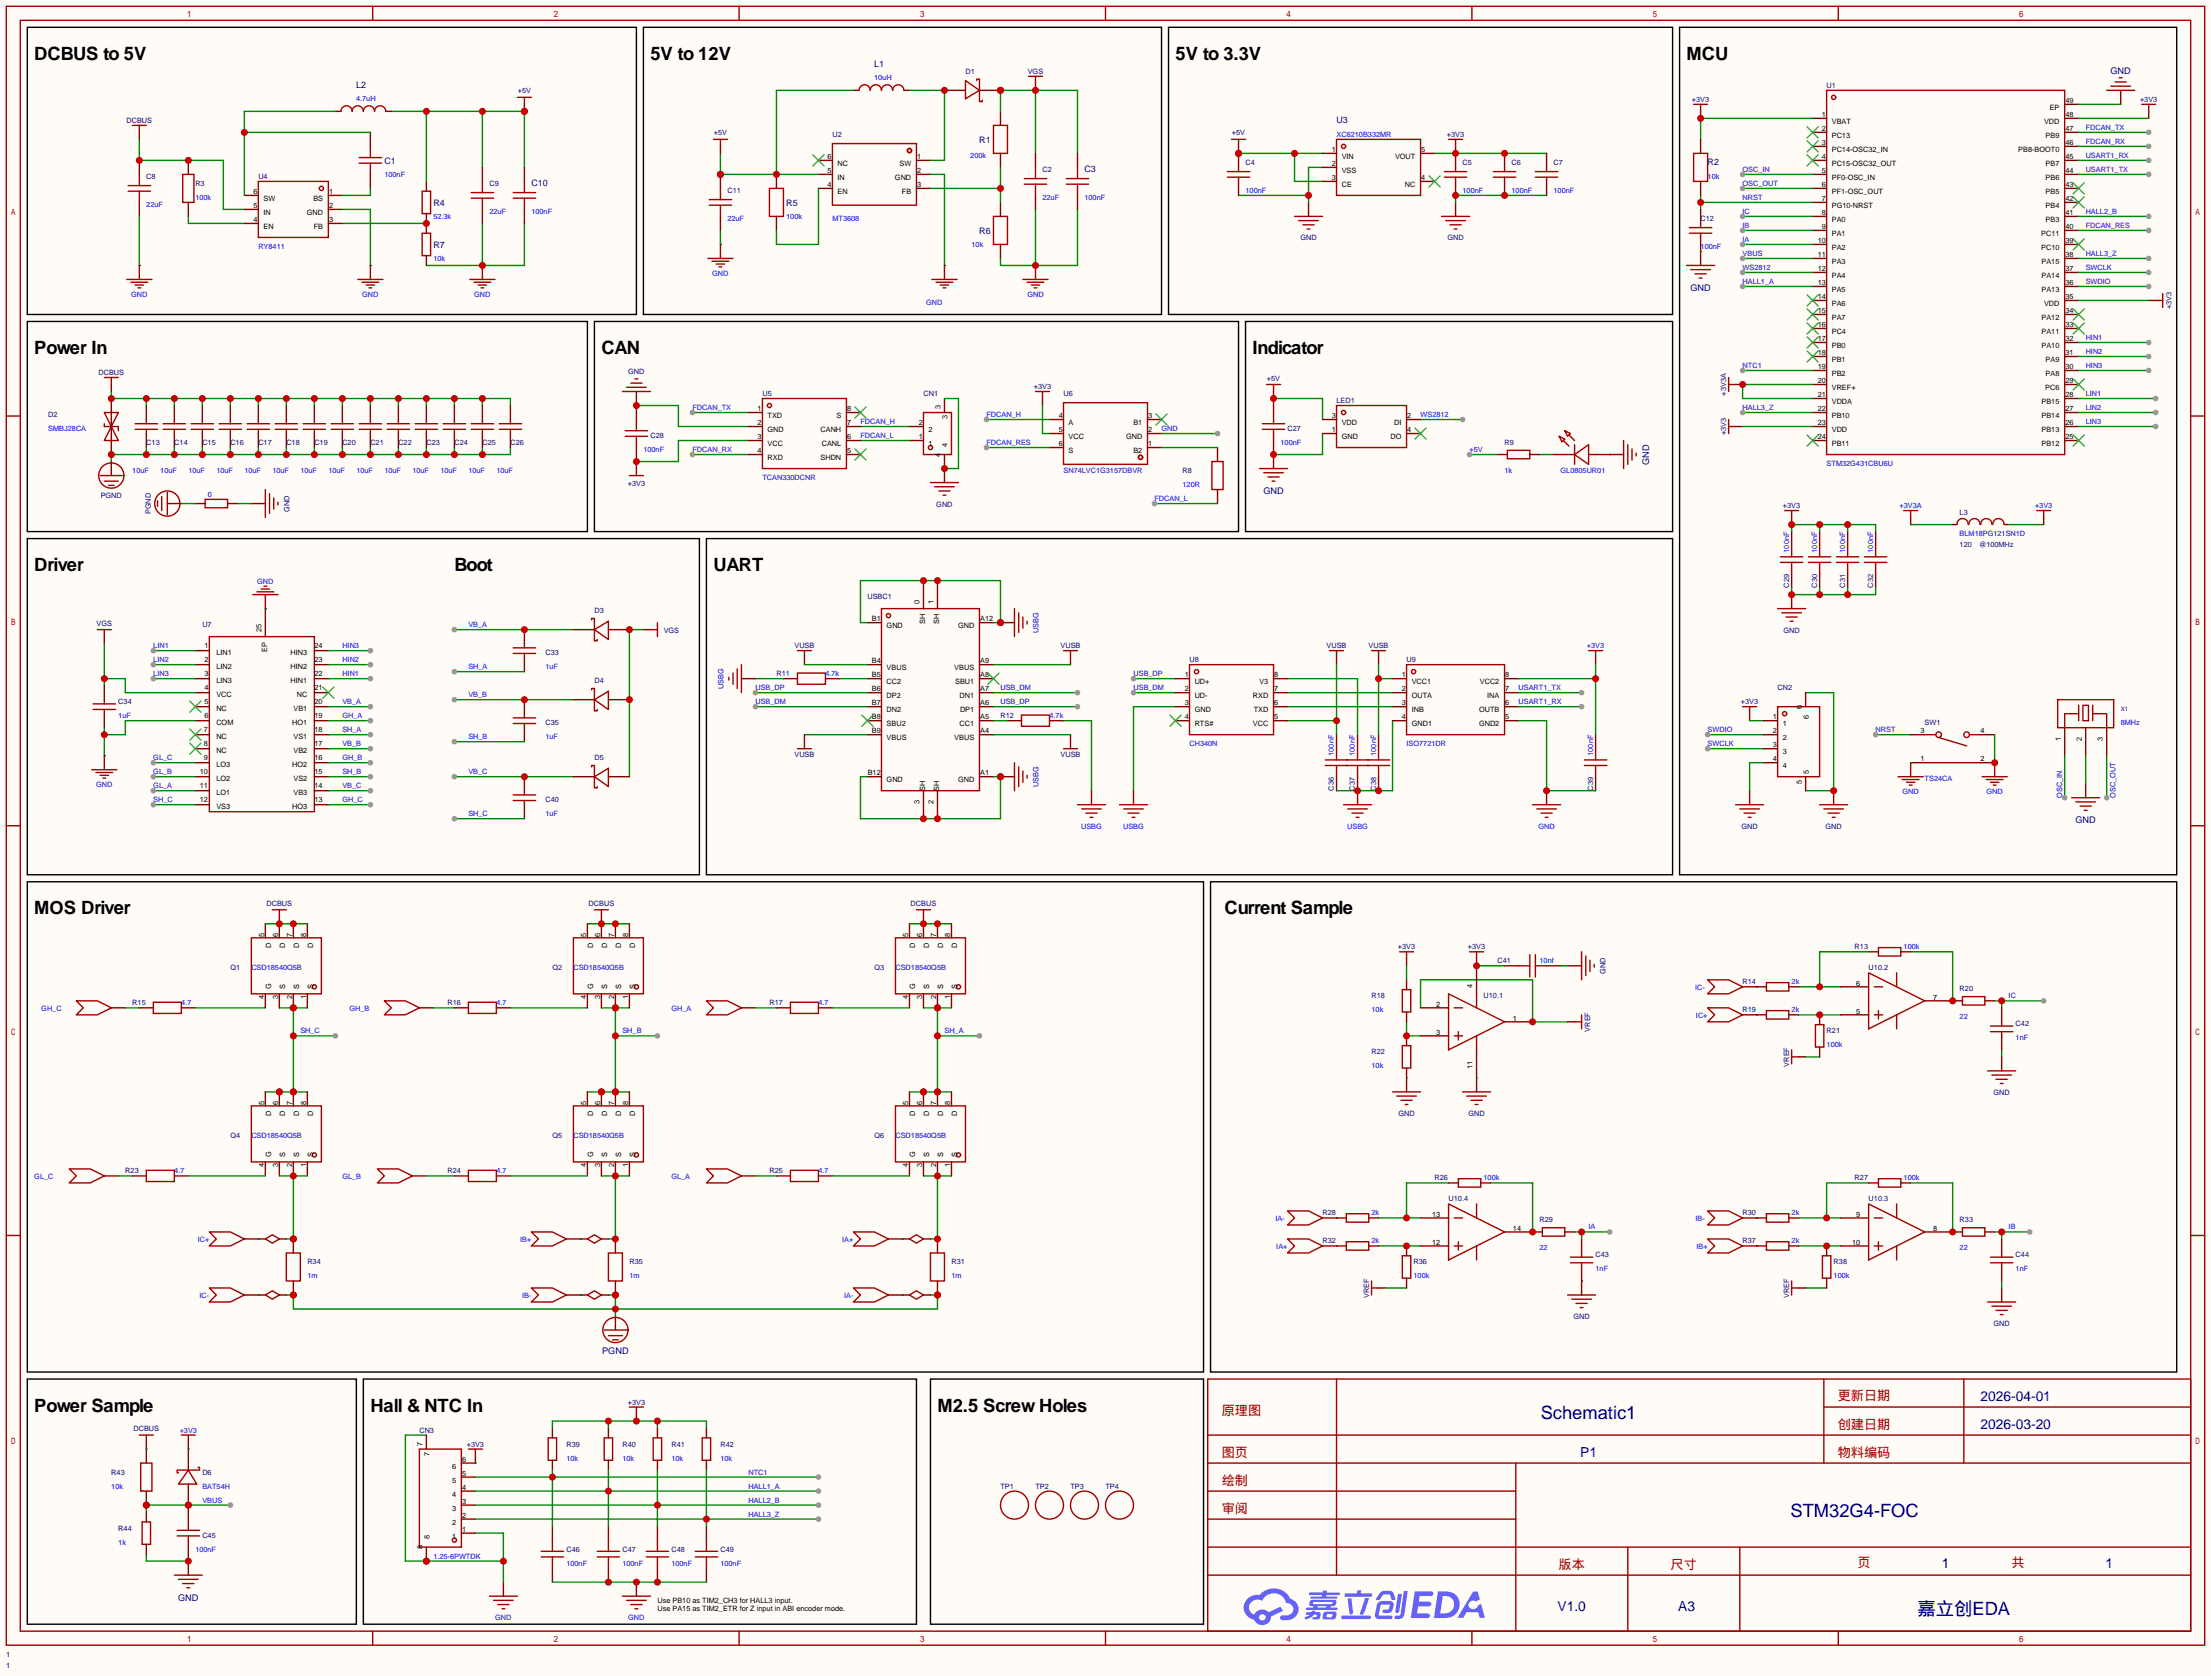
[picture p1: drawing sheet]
<svg xmlns="http://www.w3.org/2000/svg" width="401mm" height="304mm" viewBox="0 0 401 304" stroke-linecap="round" stroke-linejoin="round" font-family="sans-serif">
<defs><g id="words">
<g font-size="3.3">
<text x="6.2" y="10.8">DCBUS to 5V</text>
<text x="118" y="10.8">5V to 12V</text>
<text x="213.2" y="10.8">5V to 3.3V</text>
<text x="305.9" y="10.8">MCU</text>
<text x="6.2" y="64.2">Power In</text>
<text x="109.1" y="64.2">CAN</text>
<text x="227.2" y="64.2">Indicator</text>
<text x="6.2" y="103.6">Driver</text>
<text x="82.4" y="103.6">Boot</text>
<text x="129.4" y="103.6">UART</text>
<text x="6.2" y="165.8">MOS Driver</text>
<text x="222.1" y="165.8">Current Sample</text>
<text x="6.2" y="256">Power Sample</text>
<text x="67.2" y="256">Hall &amp; NTC In</text>
<text x="170.1" y="256">M2.5 Screw Holes</text>
</g>
<g font-size="3.3" fill="#000080">
<text x="279.5" y="257.2">Schematic1</text>
<text x="324.8" y="275">STM32G4-FOC</text>
<text x="347.8" y="292.8">嘉立创EDA</text>
</g>
<g font-size="2.5" fill="#000080">
<text x="359.3" y="254">2026-04-01</text>
<text x="359.3" y="259.1">2026-03-20</text>
<text x="286.6" y="264.2">P1</text>
<text x="352.2" y="284.3">1</text>
<text x="382" y="284.3">1</text>
<text x="282.6" y="292.1">V1.0</text>
<text x="304.4" y="292.1">A3</text>
</g>
<g font-size="2.4" fill="#a00000">
<text x="221.6" y="256.5">原理图</text>
<text x="333.4" y="254">更新日期</text>
<text x="333.4" y="259">创建日期</text>
<text x="221.6" y="269.2">绘制</text>
<text x="221.6" y="264.1">图页</text>
<text x="333.4" y="264.1">物料编码</text>
<text x="221.6" y="274.3">审阅</text>
<text x="282.7" y="284.4">版本</text>
<text x="303.1" y="284.4">尺寸</text>
<text x="336.9" y="284.2">页</text>
<text x="364.9" y="284.2">共</text>
</g>
<g font-size="1.7" fill="#000080">
<text x="382.8" y="13.4">GND</text>
<text x="306.6" y="52.8">GND</text>
<text x="229.2" y="89.6">GND</text>
<text x="299.1" y="84.3" transform="rotate(-90 299.1 84.3)">GND</text>
<text x="376.5" y="149.3">GND</text>
<text x="109.2" y="245.5">PGND</text>
<text x="32.3" y="290.2">GND</text>
</g>
<g font-size="1.6" fill="#000080">
<text x="64.6" y="16">L2</text>
<text x="158.6" y="12.2">L1</text>
<text x="242.4" y="22.3">U3</text>
<text x="69.7" y="29.8">C1</text>
<text x="177.6" y="26">R1</text>
<text x="309.8" y="29.9">R2</text>
<text x="96.4" y="33.7">C10</text>
<text x="196.7" y="31.2">C3</text>
<text x="78.6" y="37.4">R4</text>
<text x="142.6" y="37.4">R5</text>
<text x="78.6" y="45">R7</text>
<text x="177.6" y="42.5">R6</text>
</g>
<g font-size="1.3" fill="#000080">
<text x="93.9" y="16.9">+5V</text>
<text x="175.1" y="13.4">D1</text>
<text x="186.4" y="13.4">VGS</text>
<text x="331.3" y="15.9">U1</text>
<text x="22.9" y="22.3">DCBUS</text>
<text x="306.9" y="18.5">+3V3</text>
<text x="388.2" y="18.5">+3V3</text>
<text x="129.5" y="24.6">+5V</text>
<text x="151" y="24.8">U2</text>
<text x="223.5" y="24.6">+5V</text>
<text x="225.9" y="29.9">C4</text>
<text x="262.5" y="24.8">+3V3</text>
<text x="265.3" y="29.9">C5</text>
<text x="274.2" y="29.9">C6</text>
<text x="281.8" y="29.9">C7</text>
<text x="26.5" y="32.4">C8</text>
<text x="35.4" y="33.7">R3</text>
<text x="46.9" y="32.4">U4</text>
<text x="88.8" y="33.7">C9</text>
<text x="132" y="35">C11</text>
<text x="189.1" y="31.2">C2</text>
<text x="308.5" y="40.1">C12</text>
<text x="235.9" y="43.6">GND</text>
<text x="262.6" y="43.6">GND</text>
<text x="393.9" y="56.1" transform="rotate(-90 393.9 56.1)">+3V3</text>
<text x="17.9" y="68">DCBUS</text>
<text x="114" y="67.7">GND</text>
<text x="138.3" y="71.8">U5</text>
<text x="167.5" y="71.8">CN1</text>
<text x="187.5" y="70.5">+3V3</text>
<text x="192.9" y="71.8">U6</text>
<text x="229.8" y="69">+5V</text>
<text x="313.1" y="71.7" transform="rotate(-90 313.1 71.7)">+3V3A</text>
<text x="8.8" y="75.6">D2</text>
<text x="242.4" y="73.1">LED1</text>
<text x="26.5" y="80.7">C13</text>
<text x="31.6" y="80.7">C14</text>
<text x="36.7" y="80.7">C15</text>
<text x="41.8" y="80.7">C16</text>
<text x="46.9" y="80.7">C17</text>
<text x="51.9" y="80.7">C18</text>
<text x="57" y="80.7">C19</text>
<text x="62.1" y="80.7">C20</text>
<text x="67.2" y="80.7">C21</text>
<text x="72.3" y="80.7">C22</text>
<text x="77.3" y="80.7">C23</text>
<text x="82.4" y="80.7">C24</text>
<text x="87.5" y="80.7">C25</text>
<text x="92.6" y="80.7">C26</text>
<text x="118" y="79.4">C28</text>
<text x="233.6" y="78.2">C27</text>
<text x="272.9" y="80.7">R9</text>
<text x="313.1" y="78.9" transform="rotate(-90 313.1 78.9)">+3V3</text>
<text x="113.9" y="88.1">+3V3</text>
<text x="214.5" y="85.8">R8</text>
<text x="18.3" y="90.3">PGND</text>
<text x="27.4" y="93.2" transform="rotate(-90 27.4 93.2)">PGND</text>
<text x="52.5" y="92.8" transform="rotate(-90 52.5 92.8)">GND</text>
<text x="169.8" y="91.9">GND</text>
<text x="323.4" y="92.1">+3V3</text>
<text x="355.5" y="93.4">L3</text>
<text x="355.5" y="99.2">120</text>
<text x="359" y="99.2">@100MHz</text>
<text x="324.5" y="106.6" transform="rotate(-90 324.5 106.6)">C29</text>
<text x="329.6" y="106.6" transform="rotate(-90 329.6 106.6)">C30</text>
<text x="334.7" y="106.6" transform="rotate(-90 334.7 106.6)">C31</text>
<text x="339.8" y="106.6" transform="rotate(-90 339.8 106.6)">C32</text>
<text x="17.5" y="113.5">VGS</text>
<text x="36.7" y="113.7">U7</text>
<text x="107.8" y="111.2">D3</text>
<text x="157.4" y="108.6">USBC1</text>
<text x="98.9" y="118.8">C33</text>
<text x="120.4" y="114.7">VGS</text>
<text x="144.1" y="117.5">VUSB</text>
<text x="192.4" y="117.5">VUSB</text>
<text x="240.6" y="117.5">VUSB</text>
<text x="248.3" y="117.5">VUSB</text>
<text x="323.5" y="114.7">GND</text>
<text x="107.8" y="123.9">D4</text>
<text x="140.8" y="122.6">R11</text>
<text x="215.8" y="120.1">U8</text>
<text x="255.1" y="120.1">U9</text>
<text x="322.5" y="125.1">CN2</text>
<text x="21.5" y="127.7">C34</text>
<text x="98.9" y="131.5">C35</text>
<text x="181.5" y="130.2">R12</text>
<text x="315.8" y="127.7">+3V3</text>
<text x="349.1" y="131.5">SW1</text>
<text x="107.8" y="137.8">D5</text>
<text x="144.1" y="137.3">VUSB</text>
<text x="192.4" y="137.3">VUSB</text>
<text x="242" y="143.4" transform="rotate(-90 242 143.4)">C36</text>
<text x="245.8" y="143.4" transform="rotate(-90 245.8 143.4)">C37</text>
<text x="249.6" y="143.4" transform="rotate(-90 249.6 143.4)">C38</text>
<text x="289" y="143.4" transform="rotate(-90 289 143.4)">C39</text>
<text x="98.9" y="145.5">C40</text>
<text x="315.9" y="150.3">GND</text>
<text x="331.1" y="150.3">GND</text>
<text x="48.3" y="164.3">DCBUS</text>
<text x="106.8" y="164.3">DCBUS</text>
<text x="165.2" y="164.3">DCBUS</text>
<text x="253.6" y="172.1">+3V3</text>
<text x="266.3" y="172.1">+3V3</text>
<text x="336.4" y="172.1">R13</text>
<text x="41.8" y="175.9">Q1</text>
<text x="100.2" y="175.9">Q2</text>
<text x="158.6" y="175.9">Q3</text>
<text x="271.7" y="174.7">C41</text>
<text x="291.3" y="176.6" transform="rotate(-90 291.3 176.6)">GND</text>
<text x="316.1" y="178.5">R14</text>
<text x="339" y="175.9">U10.2</text>
<text x="355.5" y="179.8">R20</text>
<text x="24" y="182.3">R15</text>
<text x="81.2" y="182.3">R16</text>
<text x="139.6" y="182.3">R17</text>
<text x="248.8" y="181">R18</text>
<text x="269.1" y="181">U10.1</text>
<text x="316.1" y="183.6">R19</text>
<text x="248.8" y="191.2">R22</text>
<text x="288.5" y="187.1" transform="rotate(-90 288.5 187.1)">VREF</text>
<text x="331.3" y="187.4">R21</text>
<text x="365.6" y="186.1">C42</text>
<text x="324.5" y="193.4" transform="rotate(-90 324.5 193.4)">VREF</text>
<text x="253.7" y="202.4">GND</text>
<text x="266.4" y="202.4">GND</text>
<text x="361.6" y="198.5">GND</text>
<text x="41.8" y="206.4">Q4</text>
<text x="100.2" y="206.4">Q5</text>
<text x="158.6" y="206.4">Q6</text>
<text x="22.7" y="212.8">R23</text>
<text x="81.2" y="212.8">R24</text>
<text x="139.6" y="212.8">R25</text>
<text x="260.2" y="214">R26</text>
<text x="336.4" y="214">R27</text>
<text x="239.9" y="220.4">R28</text>
<text x="262.8" y="217.9">U10.4</text>
<text x="279.3" y="221.7">R29</text>
<text x="316.1" y="220.4">R30</text>
<text x="339" y="217.9">U10.3</text>
<text x="355.5" y="221.7">R33</text>
<text x="239.9" y="225.5">R32</text>
<text x="316.1" y="225.5">R37</text>
<text x="55.8" y="229.3">R34</text>
<text x="114.2" y="229.3">R35</text>
<text x="172.6" y="229.3">R31</text>
<text x="256.4" y="229.3">R36</text>
<text x="289.4" y="228">C43</text>
<text x="332.6" y="229.3">R38</text>
<text x="365.6" y="228">C44</text>
<text x="248.3" y="235.3" transform="rotate(-90 248.3 235.3)">VREF</text>
<text x="285.4" y="239.2">GND</text>
<text x="324.5" y="235.3" transform="rotate(-90 324.5 235.3)">VREF</text>
<text x="361.6" y="240.5">GND</text>
<text x="113.9" y="254.7">+3V3</text>
<text x="24.2" y="259.5">DCBUS</text>
<text x="76.1" y="259.8">CN3</text>
<text x="84.7" y="262.3">+3V3</text>
<text x="102.7" y="262.3">R39</text>
<text x="112.9" y="262.3">R40</text>
<text x="121.8" y="262.3">R41</text>
<text x="130.7" y="262.3">R42</text>
<text x="20.2" y="267.4">R43</text>
<text x="36.7" y="267.4">D6</text>
<text x="181.5" y="269.9">TP1</text>
<text x="187.8" y="269.9">TP2</text>
<text x="194.2" y="269.9">TP3</text>
<text x="200.5" y="269.9">TP4</text>
<text x="21.5" y="277.5">R44</text>
<text x="36.7" y="278.8">C45</text>
<text x="102.7" y="281.4">C46</text>
<text x="112.9" y="281.4">C47</text>
<text x="121.8" y="281.4">C48</text>
<text x="130.7" y="281.4">C49</text>
<text x="1.1" y="300.4">1</text>
<text x="1.1" y="302.4">1</text>
</g>
<g font-size="1.3" fill="#00f">
<text x="158.6" y="14.5">10uH</text>
<text x="64.6" y="18.3">4.7uH</text>
<text x="378.3" y="23.5">FDCAN_TX</text>
<text x="176" y="28.6">200k</text>
<text x="242.4" y="24.8">XC6210B332MR</text>
<text x="378.3" y="26.1">FDCAN_RX</text>
<text x="378.3" y="28.6">USART1_RX</text>
<text x="69.7" y="32.1">100nF</text>
<text x="225.9" y="35">100nF</text>
<text x="265.3" y="35">100nF</text>
<text x="274.2" y="35">100nF</text>
<text x="281.8" y="35">100nF</text>
<text x="309.8" y="32.4">10k</text>
<text x="316.1" y="31.2">OSC_IN</text>
<text x="316.1" y="33.7">OSC_OUT</text>
<text x="378.3" y="31.2">USART1_TX</text>
<text x="26.5" y="37.5">22uF</text>
<text x="35.4" y="36.2">100k</text>
<text x="78.6" y="39.6">52.3k</text>
<text x="88.8" y="38.8">22uF</text>
<text x="96.4" y="38.8">100nF</text>
<text x="132" y="40.1">22uF</text>
<text x="142.6" y="39.7">100k</text>
<text x="151" y="40">MT3608</text>
<text x="189.1" y="36.2">22uF</text>
<text x="196.7" y="36.2">100nF</text>
<text x="316.1" y="41.3">IB</text>
<text x="316.1" y="36.2">NRST</text>
<text x="316.1" y="38.8">IC</text>
<text x="378.3" y="41.3">FDCAN_RES</text>
<text x="378.3" y="38.8">HALL2_B</text>
<text x="46.9" y="45.1">RY8411</text>
<text x="78.6" y="47.3">10k</text>
<text x="176.2" y="44.8">10k</text>
<text x="308.5" y="45.1">100nF</text>
<text x="316.1" y="46.4">VBUS</text>
<text x="316.1" y="43.9">IA</text>
<text x="378.3" y="46.4">HALL3_Z</text>
<text x="23.8" y="53.8">GND</text>
<text x="65.7" y="53.8">GND</text>
<text x="86" y="53.8">GND</text>
<text x="129.2" y="50">GND</text>
<text x="186.4" y="53.8">GND</text>
<text x="316.1" y="48.9">WS2812</text>
<text x="316.1" y="51.5">HALL1_A</text>
<text x="378.3" y="51.5">SWDIO</text>
<text x="378.3" y="48.9">SWCLK</text>
<text x="168" y="55.2">GND</text>
<text x="378.3" y="64.2">HIN2</text>
<text x="378.3" y="61.6">HIN1</text>
<text x="316.1" y="66.7">NTC1</text>
<text x="378.3" y="66.7">HIN3</text>
<text x="378.3" y="71.8">LIN1</text>
<text x="125.6" y="74.3">FDCAN_TX</text>
<text x="156.1" y="76.9">FDCAN_H</text>
<text x="178.9" y="75.6">FDCAN_H</text>
<text x="257.7" y="75.6">WS2812</text>
<text x="316.1" y="74.3">HALL3_Z</text>
<text x="378.3" y="76.9">LIN3</text>
<text x="378.3" y="74.3">LIN2</text>
<text x="8.8" y="78.2">SMBJ28CA</text>
<text x="116.7" y="82">100nF</text>
<text x="125.6" y="82">FDCAN_RX</text>
<text x="156.1" y="79.4">FDCAN_L</text>
<text x="178.9" y="80.7">FDCAN_RES</text>
<text x="210.7" y="78.2">GND</text>
<text x="232.3" y="80.7">100nF</text>
<text x="266.6" y="82">+5V</text>
<text x="24" y="85.8">10uF</text>
<text x="29.1" y="85.8">10uF</text>
<text x="34.2" y="85.8">10uF</text>
<text x="39.2" y="85.8">10uF</text>
<text x="44.3" y="85.8">10uF</text>
<text x="49.4" y="85.8">10uF</text>
<text x="54.5" y="85.8">10uF</text>
<text x="59.6" y="85.8">10uF</text>
<text x="64.6" y="85.8">10uF</text>
<text x="69.7" y="85.8">10uF</text>
<text x="74.8" y="85.8">10uF</text>
<text x="79.9" y="85.8">10uF</text>
<text x="85" y="85.8">10uF</text>
<text x="90" y="85.8">10uF</text>
<text x="138.3" y="87">TCAN330DCNR</text>
<text x="192.9" y="85.8">SN74LVC1G3157DBVR</text>
<text x="214.5" y="88.3">120R</text>
<text x="272.9" y="85.8">1k</text>
<text x="283.1" y="85.8">GL0805UR01</text>
<text x="331.3" y="84.5">STM32G431CBU6U</text>
<text x="37.7" y="90.1">0</text>
<text x="209.4" y="90.9">FDCAN_L</text>
<text x="344.6" y="92.1">+3V3A</text>
<text x="369.1" y="92.1">+3V3</text>
<text x="324.5" y="100.2" transform="rotate(-90 324.5 100.2)">100nF</text>
<text x="329.6" y="100.2" transform="rotate(-90 329.6 100.2)">100nF</text>
<text x="334.7" y="100.2" transform="rotate(-90 334.7 100.2)">100nF</text>
<text x="339.8" y="100.2" transform="rotate(-90 339.8 100.2)">100nF</text>
<text x="355.5" y="97.2">BLM18PG121SN1D</text>
<text x="46.7" y="105.8">GND</text>
<text x="85" y="113.7">VB_A</text>
<text x="27.8" y="117.5">LIN1</text>
<text x="62.1" y="117.5">HIN3</text>
<text x="188.4" y="114.8" transform="rotate(-90 188.4 114.8)">USBG</text>
<text x="287.9" y="117.5">+3V3</text>
<text x="27.8" y="120.1">LIN2</text>
<text x="27.8" y="122.6">LIN3</text>
<text x="62.1" y="120.1">HIN2</text>
<text x="62.1" y="122.6">HIN1</text>
<text x="85" y="121.3">SH_A</text>
<text x="98.9" y="121.3">1uF</text>
<text x="131.2" y="124.9" transform="rotate(-90 131.2 124.9)">USBG</text>
<text x="137" y="125.1">USB_DP</text>
<text x="149.7" y="122.6">4.7k</text>
<text x="181.5" y="125.1">USB_DM</text>
<text x="205.6" y="122.6">USB_DP</text>
<text x="205.6" y="125.1">USB_DM</text>
<text x="275.5" y="125.1">USART1_TX</text>
<text x="21.5" y="130.2">1uF</text>
<text x="62.1" y="127.7">VB_A</text>
<text x="62.1" y="130.2">GH_A</text>
<text x="85" y="126.4">VB_B</text>
<text x="137" y="127.7">USB_DM</text>
<text x="181.5" y="127.7">USB_DP</text>
<text x="190.4" y="130.2">4.7k</text>
<text x="275.5" y="127.7">USART1_RX</text>
<text x="384.7" y="131.5">8MHz</text>
<text x="27.8" y="137.8">GL_C</text>
<text x="62.1" y="135.3">VB_B</text>
<text x="62.1" y="132.8">SH_A</text>
<text x="62.1" y="137.8">GH_B</text>
<text x="85" y="134">SH_B</text>
<text x="98.9" y="134">1uF</text>
<text x="215.8" y="135.3">CH340N</text>
<text x="242" y="137" transform="rotate(-90 242 137)">100nF</text>
<text x="245.8" y="137" transform="rotate(-90 245.8 137)">100nF</text>
<text x="249.6" y="137" transform="rotate(-90 249.6 137)">100nF</text>
<text x="255.1" y="135.3">ISO7721DR</text>
<text x="289" y="137" transform="rotate(-90 289 137)">100nF</text>
<text x="309.8" y="132.8">SWDIO</text>
<text x="309.8" y="135.3">SWCLK</text>
<text x="340.2" y="132.8">NRST</text>
<text x="17.4" y="142.7">GND</text>
<text x="27.8" y="140.4">GL_B</text>
<text x="27.8" y="142.9">GL_A</text>
<text x="62.1" y="142.9">VB_C</text>
<text x="62.1" y="140.4">SH_B</text>
<text x="85" y="140.4">VB_C</text>
<text x="188.4" y="142.7" transform="rotate(-90 188.4 142.7)">USBG</text>
<text x="345.1" y="143.9">GND</text>
<text x="349.1" y="141.7">TS24CA</text>
<text x="360.3" y="143.9">GND</text>
<text x="27.8" y="145.5">SH_C</text>
<text x="62.1" y="145.5">GH_C</text>
<text x="85" y="148">SH_C</text>
<text x="98.9" y="148">1uF</text>
<text x="374.1" y="144.7" transform="rotate(-90 374.1 144.7)">OSC_IN</text>
<text x="383.7" y="144.7" transform="rotate(-90 383.7 144.7)">OSC_OUT</text>
<text x="196.1" y="150.3">USBG</text>
<text x="203.7" y="150.3">USBG</text>
<text x="244.4" y="150.3">USBG</text>
<text x="279.1" y="150.3">GND</text>
<text x="345.3" y="172.1">100k</text>
<text x="45.6" y="175.9">CSD18540Q5B</text>
<text x="104" y="175.9">CSD18540Q5B</text>
<text x="162.4" y="175.9">CSD18540Q5B</text>
<text x="279.3" y="174.7">10nf</text>
<text x="307.5" y="179.5">IC-</text>
<text x="325" y="178.5">2k</text>
<text x="7.5" y="183.3">GH_C</text>
<text x="32.9" y="182.3">4.7</text>
<text x="63.4" y="183.3">GH_B</text>
<text x="90" y="182.3">4.7</text>
<text x="121.8" y="183.3">GH_A</text>
<text x="148.5" y="182.3">4.7</text>
<text x="248.8" y="183.6">10k</text>
<text x="307.6" y="184.6">IC+</text>
<text x="325" y="183.6">2k</text>
<text x="355.5" y="184.8">22</text>
<text x="364.4" y="181">IC</text>
<text x="54.5" y="187.4">SH_C</text>
<text x="112.9" y="187.4">SH_B</text>
<text x="171.3" y="187.4">SH_A</text>
<text x="331.3" y="189.9">100k</text>
<text x="365.6" y="188.6">1nF</text>
<text x="248.8" y="193.7">10k</text>
<text x="45.6" y="206.4">CSD18540Q5B</text>
<text x="104" y="206.4">CSD18540Q5B</text>
<text x="162.4" y="206.4">CSD18540Q5B</text>
<text x="6.2" y="213.8">GL_C</text>
<text x="31.6" y="212.8">4.7</text>
<text x="62.1" y="213.8">GL_B</text>
<text x="90" y="212.8">4.7</text>
<text x="121.8" y="213.8">GL_A</text>
<text x="148.5" y="212.8">4.7</text>
<text x="269.1" y="214">100k</text>
<text x="345.3" y="214">100k</text>
<text x="231.3" y="221.4">IA-</text>
<text x="248.8" y="220.4">2k</text>
<text x="307.5" y="221.4">IB-</text>
<text x="325" y="220.4">2k</text>
<text x="35.9" y="225.2">IC+</text>
<text x="94.4" y="225.2">IB+</text>
<text x="152.8" y="225.2">IA+</text>
<text x="231.5" y="226.5">IA+</text>
<text x="248.8" y="225.5">2k</text>
<text x="279.3" y="226.8">22</text>
<text x="288.2" y="222.9">IA</text>
<text x="307.7" y="226.5">IB+</text>
<text x="325" y="225.5">2k</text>
<text x="355.5" y="226.8">22</text>
<text x="364.4" y="222.9">IB</text>
<text x="55.8" y="231.8">1m</text>
<text x="114.2" y="231.8">1m</text>
<text x="172.6" y="231.8">1m</text>
<text x="256.4" y="231.8">100k</text>
<text x="289.4" y="230.6">1nF</text>
<text x="332.6" y="231.8">100k</text>
<text x="365.6" y="230.6">1nF</text>
<text x="36.2" y="235.4">IC-</text>
<text x="94.7" y="235.4">IB-</text>
<text x="153.1" y="235.4">IA-</text>
<text x="32.6" y="259.8">+3V3</text>
<text x="20.2" y="269.9">10k</text>
<text x="36.7" y="269.9">BAT54H</text>
<text x="102.7" y="264.8">10k</text>
<text x="112.9" y="264.8">10k</text>
<text x="121.8" y="264.8">10k</text>
<text x="130.7" y="264.8">10k</text>
<text x="135.8" y="269.9">HALL1_A</text>
<text x="135.8" y="267.4">NTC1</text>
<text x="36.7" y="272.5">VBUS</text>
<text x="135.8" y="275">HALL3_Z</text>
<text x="135.8" y="272.5">HALL2_B</text>
<text x="21.5" y="280.1">1k</text>
<text x="35.4" y="281.4">100nF</text>
<text x="78.6" y="282.6">1.25-6PWTDK</text>
<text x="102.7" y="283.9">100nF</text>
<text x="112.9" y="283.9">100nF</text>
<text x="121.8" y="283.9">100nF</text>
<text x="130.7" y="283.9">100nF</text>
<text x="89.8" y="293.8">GND</text>
<text x="114" y="293.8">GND</text>
</g>
<g font-size="1.3">
<text x="330.5" y="21.2">1</text>
<text x="330.5" y="23.8">2</text>
<text x="332.3" y="22.5">VBAT</text>
<text x="370.8" y="22.5">VDD</text>
<text x="371.8" y="20">EP</text>
<text x="374.6" y="23.8">47</text>
<text x="374.6" y="21.2">48</text>
<text x="374.6" y="18.7">49</text>
<text x="150.1" y="28.9">6</text>
<text x="166.4" y="28.9">1</text>
<text x="241.6" y="27.6">1</text>
<text x="243.4" y="28.9">VIN</text>
<text x="253" y="28.9">VOUT</text>
<text x="257.8" y="27.6">5</text>
<text x="330.5" y="26.3">3</text>
<text x="330.5" y="28.9">4</text>
<text x="332.3" y="25">PC13</text>
<text x="332.3" y="27.6">PC14-OSC32_IN</text>
<text x="366.1" y="27.6">PB8-BOOT0</text>
<text x="371.1" y="25">PB9</text>
<text x="374.6" y="28.9">45</text>
<text x="374.6" y="26.3">46</text>
<text x="46" y="35.2">6</text>
<text x="59.7" y="35.2">1</text>
<text x="150.1" y="33.9">4</text>
<text x="150.1" y="31.4">5</text>
<text x="151.9" y="35.2">EN</text>
<text x="151.9" y="32.7">IN</text>
<text x="151.9" y="30.1">NC</text>
<text x="162.3" y="32.7">GND</text>
<text x="163.2" y="30.1">SW</text>
<text x="163.6" y="35.2">FB</text>
<text x="166.4" y="31.4">2</text>
<text x="166.4" y="33.9">3</text>
<text x="241.6" y="30.1">2</text>
<text x="241.6" y="32.7">3</text>
<text x="243.4" y="31.4">VSS</text>
<text x="243.4" y="33.9">CE</text>
<text x="254.8" y="33.9">NC</text>
<text x="257.8" y="32.7">4</text>
<text x="330.5" y="31.4">5</text>
<text x="330.5" y="33.9">6</text>
<text x="332.3" y="30.1">PC15-OSC32_OUT</text>
<text x="332.3" y="32.7">PF0-OSC_IN</text>
<text x="332.3" y="35.2">PF1-OSC_OUT</text>
<text x="371.1" y="35.2">PB5</text>
<text x="371.1" y="32.7">PB6</text>
<text x="371.1" y="30.1">PB7</text>
<text x="374.6" y="33.9">43</text>
<text x="374.6" y="31.4">44</text>
<text x="46" y="40.3">4</text>
<text x="46" y="37.7">5</text>
<text x="47.8" y="41.6">EN</text>
<text x="47.8" y="39">IN</text>
<text x="47.8" y="36.5">SW</text>
<text x="55.7" y="39">GND</text>
<text x="56.9" y="36.5">BS</text>
<text x="56.9" y="41.6">FB</text>
<text x="59.7" y="37.7">2</text>
<text x="59.7" y="40.3">3</text>
<text x="330.5" y="36.5">7</text>
<text x="330.5" y="39">8</text>
<text x="330.5" y="41.6">9</text>
<text x="332.3" y="37.7">PG10-NRST</text>
<text x="332.3" y="40.3">PA0</text>
<text x="371.1" y="40.3">PB3</text>
<text x="371.1" y="37.7">PB4</text>
<text x="374.6" y="41.6">40</text>
<text x="374.6" y="39">41</text>
<text x="374.6" y="36.5">42</text>
<text x="329.7" y="44.1">10</text>
<text x="329.7" y="46.6">11</text>
<text x="332.3" y="42.8">PA1</text>
<text x="332.3" y="45.4">PA2</text>
<text x="332.3" y="47.9">PA3</text>
<text x="370.3" y="45.4">PC10</text>
<text x="370.3" y="42.8">PC11</text>
<text x="370.3" y="47.9">PA15</text>
<text x="374.6" y="46.6">38</text>
<text x="374.6" y="44.1">39</text>
<text x="329.7" y="49.2">12</text>
<text x="329.7" y="51.7">13</text>
<text x="332.3" y="50.4">PA4</text>
<text x="332.3" y="53">PA5</text>
<text x="370.3" y="53">PA13</text>
<text x="370.3" y="50.4">PA14</text>
<text x="374.6" y="51.7">36</text>
<text x="374.6" y="49.2">37</text>
<text x="329.7" y="54.3">14</text>
<text x="329.7" y="56.8">15</text>
<text x="329.7" y="59.3">16</text>
<text x="332.3" y="55.5">PA6</text>
<text x="332.3" y="58.1">PA7</text>
<text x="370.3" y="58.1">PA12</text>
<text x="370.8" y="55.5">VDD</text>
<text x="374.6" y="59.3">33</text>
<text x="374.6" y="56.8">34</text>
<text x="374.6" y="54.3">35</text>
<text x="329.7" y="61.9">17</text>
<text x="329.7" y="64.4">18</text>
<text x="332.3" y="60.6">PC4</text>
<text x="332.3" y="63.1">PB0</text>
<text x="332.3" y="65.7">PB1</text>
<text x="370.3" y="63.1">PA10</text>
<text x="370.3" y="60.6">PA11</text>
<text x="371.1" y="65.7">PA9</text>
<text x="374.6" y="64.4">31</text>
<text x="374.6" y="61.9">32</text>
<text x="329.7" y="67">19</text>
<text x="329.7" y="69.5">20</text>
<text x="332.3" y="68.2">PB2</text>
<text x="332.3" y="70.8">VREF+</text>
<text x="371" y="70.8">PC6</text>
<text x="371.1" y="68.2">PA8</text>
<text x="374.6" y="69.5">29</text>
<text x="374.6" y="67">30</text>
<text x="137.4" y="74.6">1</text>
<text x="137.4" y="77.1">2</text>
<text x="139.2" y="75.8">TXD</text>
<text x="151.7" y="75.8">S</text>
<text x="153.7" y="77.1">7</text>
<text x="153.7" y="74.6">8</text>
<text x="166.6" y="77.1">2</text>
<text x="170.6" y="74.2" transform="rotate(-90 170.6 74.2)">3</text>
<text x="171.9" y="76" transform="rotate(-90 171.9 76)">3</text>
<text x="192" y="75.8">4</text>
<text x="193.9" y="77.1">A</text>
<text x="205.6" y="77.1">B1</text>
<text x="208.3" y="75.8">3</text>
<text x="241.6" y="75.8">3</text>
<text x="243.4" y="77.1">VDD</text>
<text x="252.9" y="77.1">DI</text>
<text x="255.3" y="75.8">2</text>
<text x="329.7" y="72">21</text>
<text x="329.7" y="74.6">22</text>
<text x="329.7" y="77.1">23</text>
<text x="332.3" y="73.3">VDDA</text>
<text x="332.3" y="75.8">PB10</text>
<text x="370.3" y="75.8">PB14</text>
<text x="370.3" y="73.3">PB15</text>
<text x="374.6" y="77.1">26</text>
<text x="374.6" y="74.6">27</text>
<text x="374.6" y="72">28</text>
<text x="137.4" y="79.7">3</text>
<text x="137.4" y="82.2">4</text>
<text x="139.2" y="78.4">GND</text>
<text x="139.2" y="80.9">VCC</text>
<text x="139.2" y="83.5">RXD</text>
<text x="148.8" y="83.5">SHDN</text>
<text x="148.8" y="78.4">CANH</text>
<text x="149.1" y="80.9">CANL</text>
<text x="153.7" y="82.2">5</text>
<text x="153.7" y="79.7">6</text>
<text x="166.6" y="79.7">1</text>
<text x="168.5" y="80.9">1</text>
<text x="168.5" y="78.4">2</text>
<text x="170.6" y="82.8" transform="rotate(-90 170.6 82.8)">4</text>
<text x="171.9" y="81" transform="rotate(-90 171.9 81)">4</text>
<text x="192" y="78.4">5</text>
<text x="192" y="80.9">6</text>
<text x="193.9" y="79.7">VCC</text>
<text x="193.9" y="82.2">S</text>
<text x="204.3" y="79.7">GND</text>
<text x="205.6" y="82.2">B2</text>
<text x="208.3" y="80.9">1</text>
<text x="208.3" y="78.4">2</text>
<text x="241.6" y="78.4">1</text>
<text x="243.4" y="79.7">GND</text>
<text x="252.2" y="79.7">DO</text>
<text x="255.3" y="78.4">4</text>
<text x="329.7" y="79.7">24</text>
<text x="332.3" y="78.4">VDD</text>
<text x="332.3" y="80.9">PB11</text>
<text x="370.3" y="80.9">PB12</text>
<text x="370.3" y="78.4">PB13</text>
<text x="374.6" y="79.7">25</text>
<text x="158.1" y="112.7">B1</text>
<text x="160.8" y="113.9">GND</text>
<text x="166.8" y="109.6" transform="rotate(-90 166.8 109.6)">0</text>
<text x="167.8" y="113.2" transform="rotate(-90 167.8 113.2)">SH</text>
<text x="169.3" y="109.6" transform="rotate(-90 169.3 109.6)">1</text>
<text x="170.4" y="113.2" transform="rotate(-90 170.4 113.2)">SH</text>
<text x="173.8" y="113.9">GND</text>
<text x="177.8" y="112.7">A12</text>
<text x="37.1" y="117.5">1</text>
<text x="39.2" y="118.8">LIN1</text>
<text x="47.4" y="114.7" transform="rotate(-90 47.4 114.7)">25</text>
<text x="48.4" y="118.2" transform="rotate(-90 48.4 118.2)">EP</text>
<text x="52.7" y="118.8">HIN3</text>
<text x="57" y="117.5">24</text>
<text x="37.1" y="120">2</text>
<text x="37.1" y="122.6">3</text>
<text x="37.1" y="125.1">4</text>
<text x="39.2" y="121.3">LIN2</text>
<text x="39.2" y="123.9">LIN3</text>
<text x="52.7" y="123.9">HIN1</text>
<text x="52.7" y="121.3">HIN2</text>
<text x="57" y="125.1">21</text>
<text x="57" y="122.6">22</text>
<text x="57" y="120.1">23</text>
<text x="158.1" y="120.3">B4</text>
<text x="158.1" y="122.8">B5</text>
<text x="158.1" y="125.4">B6</text>
<text x="160.8" y="121.6">VBUS</text>
<text x="160.8" y="124.1">CC2</text>
<text x="173.1" y="121.6">VBUS</text>
<text x="173.3" y="124.1">SBU1</text>
<text x="177.8" y="125.4">A7</text>
<text x="177.8" y="122.8">A8</text>
<text x="177.8" y="120.3">A9</text>
<text x="214.9" y="125.4">2</text>
<text x="214.9" y="122.8">1</text>
<text x="216.7" y="124.1">UD+</text>
<text x="228.4" y="124.1">V3</text>
<text x="231.1" y="122.8">8</text>
<text x="231.1" y="125.4">7</text>
<text x="254.3" y="122.8">1</text>
<text x="254.3" y="125.4">2</text>
<text x="256.1" y="124.1">VCC1</text>
<text x="268.4" y="124.1">VCC2</text>
<text x="273" y="125.4">7</text>
<text x="273" y="122.8">8</text>
<text x="37.1" y="127.7">5</text>
<text x="37.1" y="130.2">6</text>
<text x="39.2" y="126.4">VCC</text>
<text x="39.2" y="129">NC</text>
<text x="39.2" y="131.5">COM</text>
<text x="53" y="131.5">HO1</text>
<text x="53.2" y="129">VB1</text>
<text x="53.8" y="126.4">NC</text>
<text x="57" y="130.2">19</text>
<text x="57" y="127.7">20</text>
<text x="158.1" y="127.9">B7</text>
<text x="158.1" y="130.5">B8</text>
<text x="160.8" y="126.6">DP2</text>
<text x="160.8" y="129.2">DN2</text>
<text x="160.8" y="131.7">SBU2</text>
<text x="174.1" y="131.7">CC1</text>
<text x="174.1" y="126.6">DN1</text>
<text x="174.1" y="129.2">DP1</text>
<text x="177.8" y="130.5">A5</text>
<text x="177.8" y="127.9">A6</text>
<text x="214.9" y="130.5">4</text>
<text x="214.9" y="127.9">3</text>
<text x="216.7" y="131.7">RTS#</text>
<text x="216.7" y="129.2">GND</text>
<text x="216.7" y="126.6">UD-</text>
<text x="227.3" y="126.6">RXD</text>
<text x="227.3" y="131.7">VCC</text>
<text x="227.4" y="129.2">TXD</text>
<text x="231.1" y="127.9">6</text>
<text x="231.1" y="130.5">5</text>
<text x="254.3" y="127.9">3</text>
<text x="254.3" y="130.5">4</text>
<text x="256.1" y="126.6">OUTA</text>
<text x="256.1" y="129.2">INB</text>
<text x="256.1" y="131.7">GND1</text>
<text x="268.3" y="131.7">GND2</text>
<text x="268.3" y="129.2">OUTB</text>
<text x="269.8" y="126.6">INA</text>
<text x="273" y="130.5">5</text>
<text x="273" y="127.9">6</text>
<text x="321.6" y="130.5">1</text>
<text x="323.4" y="131.7">1</text>
<text x="326.8" y="128.5" transform="rotate(-90 326.8 128.5)">6</text>
<text x="328.1" y="130.3" transform="rotate(-90 328.1 130.3)">6</text>
<text x="37" y="132.8">7</text>
<text x="37" y="135.3">8</text>
<text x="37" y="137.8">9</text>
<text x="39.2" y="134">NC</text>
<text x="39.2" y="136.6">NC</text>
<text x="53.2" y="136.6">VB2</text>
<text x="53.2" y="134">VS1</text>
<text x="57" y="137.8">16</text>
<text x="57" y="135.3">17</text>
<text x="57" y="132.8">18</text>
<text x="158.1" y="133">B9</text>
<text x="160.8" y="134.3">VBUS</text>
<text x="173.1" y="134.3">VBUS</text>
<text x="177.8" y="133">A4</text>
<text x="321.6" y="133">2</text>
<text x="321.6" y="135.5">3</text>
<text x="323.4" y="134.3">2</text>
<text x="323.4" y="136.8">3</text>
<text x="348.4" y="133">3</text>
<text x="359.3" y="133">4</text>
<text x="373.8" y="134.5" transform="rotate(-90 373.8 134.5)">1</text>
<text x="377.6" y="134.5" transform="rotate(-90 377.6 134.5)">2</text>
<text x="381.4" y="134.5" transform="rotate(-90 381.4 134.5)">3</text>
<text x="36.2" y="140.4">10</text>
<text x="36.2" y="142.9">11</text>
<text x="39.2" y="139.1">LO3</text>
<text x="39.2" y="141.7">LO2</text>
<text x="53" y="139.1">HO2</text>
<text x="53.2" y="141.7">VS2</text>
<text x="57" y="142.9">14</text>
<text x="57" y="140.4">15</text>
<text x="157.4" y="140.6">B12</text>
<text x="160.8" y="141.9">GND</text>
<text x="167.8" y="143.4" transform="rotate(-90 167.8 143.4)">SH</text>
<text x="170.4" y="143.4" transform="rotate(-90 170.4 143.4)">SH</text>
<text x="173.8" y="141.9">GND</text>
<text x="177.8" y="140.6">A1</text>
<text x="321.6" y="138.1">4</text>
<text x="323.4" y="139.3">4</text>
<text x="326.8" y="142.2" transform="rotate(-90 326.8 142.2)">5</text>
<text x="328.1" y="140.4" transform="rotate(-90 328.1 140.4)">5</text>
<text x="348.4" y="138.1">1</text>
<text x="359.3" y="138.1">2</text>
<text x="36.2" y="145.5">12</text>
<text x="39.2" y="144.2">LO1</text>
<text x="39.2" y="146.7">VS3</text>
<text x="53" y="146.7">HO3</text>
<text x="53.2" y="144.2">VB3</text>
<text x="57" y="145.5">13</text>
<text x="166.8" y="145.9" transform="rotate(-90 166.8 145.9)">3</text>
<text x="169.3" y="145.9" transform="rotate(-90 169.3 145.9)">2</text>
<text x="47.9" y="169.9" transform="rotate(-90 47.9 169.9)">5</text>
<text x="49.2" y="172" transform="rotate(-90 49.2 172)">D</text>
<text x="50.4" y="169.9" transform="rotate(-90 50.4 169.9)">6</text>
<text x="51.7" y="172" transform="rotate(-90 51.7 172)">D</text>
<text x="53" y="169.9" transform="rotate(-90 53 169.9)">7</text>
<text x="54.3" y="172" transform="rotate(-90 54.3 172)">D</text>
<text x="55.5" y="169.9" transform="rotate(-90 55.5 169.9)">8</text>
<text x="56.8" y="172" transform="rotate(-90 56.8 172)">D</text>
<text x="106.3" y="169.9" transform="rotate(-90 106.3 169.9)">5</text>
<text x="107.6" y="172" transform="rotate(-90 107.6 172)">D</text>
<text x="108.9" y="169.9" transform="rotate(-90 108.9 169.9)">6</text>
<text x="110.1" y="172" transform="rotate(-90 110.1 172)">D</text>
<text x="111.4" y="169.9" transform="rotate(-90 111.4 169.9)">7</text>
<text x="112.7" y="172" transform="rotate(-90 112.7 172)">D</text>
<text x="113.9" y="169.9" transform="rotate(-90 113.9 169.9)">8</text>
<text x="115.2" y="172" transform="rotate(-90 115.2 172)">D</text>
<text x="164.7" y="169.9" transform="rotate(-90 164.7 169.9)">5</text>
<text x="166" y="172" transform="rotate(-90 166 172)">D</text>
<text x="167.3" y="169.9" transform="rotate(-90 167.3 169.9)">6</text>
<text x="168.6" y="172" transform="rotate(-90 168.6 172)">D</text>
<text x="169.8" y="169.9" transform="rotate(-90 169.8 169.9)">7</text>
<text x="171.1" y="172" transform="rotate(-90 171.1 172)">D</text>
<text x="172.4" y="169.9" transform="rotate(-90 172.4 169.9)">8</text>
<text x="173.6" y="172" transform="rotate(-90 173.6 172)">D</text>
<text x="49.2" y="179.3" transform="rotate(-90 49.2 179.3)">G</text>
<text x="51.7" y="179.3" transform="rotate(-90 51.7 179.3)">S</text>
<text x="54.3" y="179.3" transform="rotate(-90 54.3 179.3)">S</text>
<text x="56.8" y="179.3" transform="rotate(-90 56.8 179.3)">S</text>
<text x="107.6" y="179.3" transform="rotate(-90 107.6 179.3)">G</text>
<text x="110.1" y="179.3" transform="rotate(-90 110.1 179.3)">S</text>
<text x="112.7" y="179.3" transform="rotate(-90 112.7 179.3)">S</text>
<text x="115.2" y="179.3" transform="rotate(-90 115.2 179.3)">S</text>
<text x="166" y="179.3" transform="rotate(-90 166 179.3)">G</text>
<text x="168.6" y="179.3" transform="rotate(-90 168.6 179.3)">S</text>
<text x="171.1" y="179.3" transform="rotate(-90 171.1 179.3)">S</text>
<text x="173.6" y="179.3" transform="rotate(-90 173.6 179.3)">S</text>
<text x="267.1" y="179.2" transform="rotate(-90 267.1 179.2)">4</text>
<text x="336.7" y="178.7">6</text>
<text x="47.9" y="181.1" transform="rotate(-90 47.9 181.1)">4</text>
<text x="50.4" y="181.1" transform="rotate(-90 50.4 181.1)">3</text>
<text x="53" y="181.1" transform="rotate(-90 53 181.1)">2</text>
<text x="55.5" y="181.1" transform="rotate(-90 55.5 181.1)">1</text>
<text x="106.3" y="181.1" transform="rotate(-90 106.3 181.1)">4</text>
<text x="108.9" y="181.1" transform="rotate(-90 108.9 181.1)">3</text>
<text x="111.4" y="181.1" transform="rotate(-90 111.4 181.1)">2</text>
<text x="113.9" y="181.1" transform="rotate(-90 113.9 181.1)">1</text>
<text x="164.7" y="181.1" transform="rotate(-90 164.7 181.1)">4</text>
<text x="167.3" y="181.1" transform="rotate(-90 167.3 181.1)">3</text>
<text x="169.8" y="181.1" transform="rotate(-90 169.8 181.1)">2</text>
<text x="172.4" y="181.1" transform="rotate(-90 172.4 181.1)">1</text>
<text x="260.5" y="182.5">2</text>
<text x="274.4" y="185.1">1</text>
<text x="336.7" y="183.8">5</text>
<text x="350.6" y="181.3">7</text>
<text x="260.5" y="187.6">3</text>
<text x="267.1" y="193.9" transform="rotate(-90 267.1 193.9)">11</text>
<text x="47.9" y="200.4" transform="rotate(-90 47.9 200.4)">5</text>
<text x="49.2" y="202.4" transform="rotate(-90 49.2 202.4)">D</text>
<text x="50.4" y="200.4" transform="rotate(-90 50.4 200.4)">6</text>
<text x="51.7" y="202.4" transform="rotate(-90 51.7 202.4)">D</text>
<text x="53" y="200.4" transform="rotate(-90 53 200.4)">7</text>
<text x="54.3" y="202.4" transform="rotate(-90 54.3 202.4)">D</text>
<text x="55.5" y="200.4" transform="rotate(-90 55.5 200.4)">8</text>
<text x="56.8" y="202.4" transform="rotate(-90 56.8 202.4)">D</text>
<text x="106.3" y="200.4" transform="rotate(-90 106.3 200.4)">5</text>
<text x="107.6" y="202.4" transform="rotate(-90 107.6 202.4)">D</text>
<text x="108.9" y="200.4" transform="rotate(-90 108.9 200.4)">6</text>
<text x="110.1" y="202.4" transform="rotate(-90 110.1 202.4)">D</text>
<text x="111.4" y="200.4" transform="rotate(-90 111.4 200.4)">7</text>
<text x="112.7" y="202.4" transform="rotate(-90 112.7 202.4)">D</text>
<text x="113.9" y="200.4" transform="rotate(-90 113.9 200.4)">8</text>
<text x="115.2" y="202.4" transform="rotate(-90 115.2 202.4)">D</text>
<text x="164.7" y="200.4" transform="rotate(-90 164.7 200.4)">5</text>
<text x="166" y="202.4" transform="rotate(-90 166 202.4)">D</text>
<text x="167.3" y="200.4" transform="rotate(-90 167.3 200.4)">6</text>
<text x="168.6" y="202.4" transform="rotate(-90 168.6 202.4)">D</text>
<text x="169.8" y="200.4" transform="rotate(-90 169.8 200.4)">7</text>
<text x="171.1" y="202.4" transform="rotate(-90 171.1 202.4)">D</text>
<text x="172.4" y="200.4" transform="rotate(-90 172.4 200.4)">8</text>
<text x="173.6" y="202.4" transform="rotate(-90 173.6 202.4)">D</text>
<text x="49.2" y="209.8" transform="rotate(-90 49.2 209.8)">G</text>
<text x="51.7" y="209.8" transform="rotate(-90 51.7 209.8)">S</text>
<text x="54.3" y="209.8" transform="rotate(-90 54.3 209.8)">S</text>
<text x="56.8" y="209.8" transform="rotate(-90 56.8 209.8)">S</text>
<text x="107.6" y="209.8" transform="rotate(-90 107.6 209.8)">G</text>
<text x="110.1" y="209.8" transform="rotate(-90 110.1 209.8)">S</text>
<text x="112.7" y="209.8" transform="rotate(-90 112.7 209.8)">S</text>
<text x="115.2" y="209.8" transform="rotate(-90 115.2 209.8)">S</text>
<text x="166" y="209.8" transform="rotate(-90 166 209.8)">G</text>
<text x="168.6" y="209.8" transform="rotate(-90 168.6 209.8)">S</text>
<text x="171.1" y="209.8" transform="rotate(-90 171.1 209.8)">S</text>
<text x="173.6" y="209.8" transform="rotate(-90 173.6 209.8)">S</text>
<text x="47.9" y="211.6" transform="rotate(-90 47.9 211.6)">4</text>
<text x="50.4" y="211.6" transform="rotate(-90 50.4 211.6)">3</text>
<text x="53" y="211.6" transform="rotate(-90 53 211.6)">2</text>
<text x="55.5" y="211.6" transform="rotate(-90 55.5 211.6)">1</text>
<text x="106.3" y="211.6" transform="rotate(-90 106.3 211.6)">4</text>
<text x="108.9" y="211.6" transform="rotate(-90 108.9 211.6)">3</text>
<text x="111.4" y="211.6" transform="rotate(-90 111.4 211.6)">2</text>
<text x="113.9" y="211.6" transform="rotate(-90 113.9 211.6)">1</text>
<text x="164.7" y="211.6" transform="rotate(-90 164.7 211.6)">4</text>
<text x="167.3" y="211.6" transform="rotate(-90 167.3 211.6)">3</text>
<text x="169.8" y="211.6" transform="rotate(-90 169.8 211.6)">2</text>
<text x="172.4" y="211.6" transform="rotate(-90 172.4 211.6)">1</text>
<text x="259.8" y="220.6">13</text>
<text x="336.7" y="220.6">9</text>
<text x="259.8" y="225.7">12</text>
<text x="274.4" y="223.2">14</text>
<text x="336" y="225.7">10</text>
<text x="350.6" y="223.2">8</text>
<text x="76.6" y="262.1" transform="rotate(-90 76.6 262.1)">7</text>
<text x="77.9" y="264" transform="rotate(-90 77.9 264)">7</text>
<text x="82" y="268.9">5</text>
<text x="82" y="266.3">6</text>
<text x="83.8" y="267.6">5</text>
<text x="83.8" y="265.1">6</text>
<text x="82" y="274">3</text>
<text x="82" y="271.4">4</text>
<text x="83.8" y="275.2">2</text>
<text x="83.8" y="272.7">3</text>
<text x="83.8" y="270.2">4</text>
<text x="76.6" y="280.9" transform="rotate(-90 76.6 280.9)">8</text>
<text x="77.9" y="279.1" transform="rotate(-90 77.9 279.1)">8</text>
<text x="82" y="279">1</text>
<text x="82" y="276.5">2</text>
<text x="83.8" y="277.8">1</text>
<text x="119.3" y="290.7">Use PB10 as TIM2_CH3 for HALL3 input.</text>
<text x="119.3" y="292.2">Use PA15 as TIM2_ETR for Z input in ABI encoder mode.</text>
</g>
<text font-size="1.1" fill="#000080" x="384.7" y="129">X1</text>
</g></defs>
<path d="M0 0h401.1v303.9h-401.1z" fill="#fffcf7"/>
<g fill="none" stroke="#a10000" stroke-width=".25">
<path d="M1.1 1.1h398.8v297.2h-398.8zM3.7 3.7h393.7v292.1h-393.7zM67.6 1.1v2.6M134.1 1.1v2.6M200.5 1.1v2.6M267 1.1v2.6M333.5 1.1v2.6M1.1 75.4h2.6M397.4 75.4h2.5M1.1 149.7h2.6M397.4 149.7h2.5M1.1 224h2.6"/>
<path d="M397.4 224h2.5M219.1 250.1h178.3v45.7h-178.3zM242.4 250.1v35.5M330.8 250.1v15.2M330.8 255.1h66.6M356.2 250.1v15.2M219.1 270.4h55.9M219.1 265.3h178.3M219.1 275.5h55.9M219.1 260.2h178.3M275 265.3v30.5M67.6 295.8v2.5"/>
<path d="M134.1 295.8v2.5M200.5 295.8v2.5M219.1 285.6h178.3M219.1 280.5h178.3M267 295.8v2.5M295.3 280.5v15.3M315.6 280.5v15.3M333.5 295.8v2.5"/>
</g>
<g fill="#5487ff">
<path d="M256.6 288.5h2.2a.97 .97 0 0 1 1.2 .5 .53 .53 0 0 1-.7 .4h-1.8l-.1 1h1.9a.43 .43 0 0 1 .4 .5 .43 .43 0 0 1-.5 .4h-2l-.2 1.3h1.7a.45 .45 0 0 1 .6 .2 .45 .45 0 0 1-.1 .6h-3.3z"/>
<path d="M267.2 288.6h.8l.4 1.4-.7 .4a.82 .82 0 0 0-1.1 .1 .82 .82 0 0 0 .1 1.2 .82 .82 0 0 0 1.1-.1l.3-.5 .6-.3 .7 2.6h-1l-.3-1h-2.1l-.6 1h-1z"/>
<path d="M253.6 289h.7l-.5 3.2a.36 .36 0 0 1-.4 .3 .36 .36 0 0 1-.3-.3z"/>
<path d="M254.6 288.5h.8l-.7 4.3a1.13 1.13 0 0 1-1.7 .6l.1-.4 .8-.1 .1-.1z"/>
<path d="M250.3 288.8l.7-.3h1a.77 .77 0 0 1 .8 .5l.3 1-.1 .1h-.6l-.3-1h-1a1.3 1.3 0 0 0-.8 .9l-.6 .1-.1-.1z"/>
<path d="M249.9 290.7l.5-.4h1.7a.66 .66 0 0 1 .7 1l-.1 .4a.81 .81 0 0 1-1 .8h-.6a.32 .32 0 0 1-.3-.4 .32 .32 0 0 1 .3-.2l.8-.1 .2-.8h-1.6l-.4 1.9 2.2 .1a.32 .32 0 0 1 .3 .3 .32 .32 0 0 1-.4 .3h-2.2l-.5-.3-.1-.5z"/>
<path d="M243.3 293h5.1a.33 .33 0 0 1 .3 .3 .33 .33 0 0 1-.4 .3h-4.8l-.2-.1z"/>
<path d="M247.6 289.8h.7l-.9 2.8a.36 .36 0 0 1-.4 .2 .36 .36 0 0 1-.3-.3z"/>
<path d="M244.4 289.8h.7l.3 2.6a.34 .34 0 0 1-.3 .4 .34 .34 0 0 1-.3-.3z"/>
<path d="M244 288.9h2.1l.1-.4 .2-.1h.5l-.1 .5h1.8a.32 .32 0 0 1 .3 .4 .32 .32 0 0 1-.3 .3h-4.5l-.2-.2z"/>
<path d="M236.9 292.3h1l.1-.2h.6l-.1 .2 .9 .1a.82 .82 0 0 1-.6 1.3h-.7v-.5l.8-.1v-.3h-.6l-.4 .4-1.1 .5-.2-.4 1-.5h-.7z"/>
<path d="M237.5 288.8h2.4l.1-.4h.7v.4h2.1l.3 .2-.3 .2h-2.2l-.1 .3h1.9l.2 .2-.2 .2h-4.6l-.1-.2v-.2h2.1v-.3h-2.2l-.2-.1z"/>
<path d="M260.8 288.5l-.7 4.9h1.7a2.47 2.47 0 0 0 2.9-1.7 2.47 2.47 0 0 0-1.5-3zM261.7 289.4a1.61 1.61 0 0 1 2.1 1.4 1.61 1.61 0 0 1-1.9 1.8h-.6z"/>
<path d="M237.6 290.3a.55 .55 0 0 0-.1 .7 .55 .55 0 0 0 .7 .2l.1 .3h-1.4v.4h5.5l.3-.1-.3-.3h-1.1l.1-.3a.7 .7 0 0 0 .9-.2 .7 .7 0 0 0 0-.9h-4.2zM238.2 290.5h3.4l.1 .1-.2 .3h-3.2l-.1-.2zM239 291.2h1.7l-.2 .3h-1.4z"/>
<path d="M240.1 292.4a1.05 1.05 0 0 0 0 1.2 2.91 2.91 0 0 0 2.1-.1 .98 .98 0 0 0 .1-1.2l-1.7-.1zM240.7 292.7h.8h.2l-.1 .4-.2 .2-.8-.1z"/>
<path d="M226.3 289.9a2.23 2.23 0 0 0-.6 2.3 2.23 2.23 0 0 0 1.8 1.5 1.58 1.58 0 0 0 1.8 1 1.58 1.58 0 0 0 1.2-1.6l2.2-1-.4-.8-2.1 1a1.65 1.65 0 0 0-2.7 .5 1.45 1.45 0 0 1-.8-2 1.45 1.45 0 0 1 2-.6l.3 .1a2.3 2.3 0 0 1 2.3-1.4 2.3 2.3 0 0 1 2 1.8 1.12 1.12 0 0 1 1.3 1 1.12 1.12 0 0 1-1.1 1.2h-.7a.45 .45 0 0 0-.6 .4 .45 .45 0 0 0 .4 .5 2.26 2.26 0 0 0 2.9-2.4 2.04 2.04 0 0 0-1.5-1.5 3.3 3.3 0 0 0-5.5-.7l-1.2 .1zM228.4 293.3a.6 .6 0 0 1 1.2 0 .6 .6 0 0 1-1.2 0z"/>
</g>
<g fill="none" stroke="#a10000" stroke-width=".25">
<path d="M331.3 16.4h43.2v66h-43.2z"/>
<circle cx="332.6" cy="17.7" r=".38"/>
</g>
<g fill="none" stroke="#870000" stroke-width=".25">
<path d="M374.5 18.9h2.6M328.8 21.5h2.5M328.8 24h2.5M328.8 26.5h2.5M328.8 29.1h2.5M328.8 31.6h2.5M328.8 34.2h2.5M328.8 36.7h2.5M328.8 39.2h2.5M374.5 21.5h2.6M374.5 24h2.6M374.5 26.5h2.6"/>
<path d="M374.5 29.1h2.6M374.5 31.6h2.6M374.5 34.2h2.6M374.5 36.7h2.6M374.5 39.2h2.6M328.8 41.8h2.5M328.8 44.3h2.5M328.8 46.9h2.5M328.8 49.4h2.5M328.8 51.9h2.5M328.8 54.5h2.5M328.8 57h2.5"/>
<path d="M328.8 59.6h2.5M374.5 41.8h2.6M374.5 44.3h2.6M374.5 46.9h2.6M374.5 49.4h2.6M374.5 51.9h2.6M374.5 54.5h2.6M374.5 57h2.6M374.5 59.6h2.6M328.8 62.1h2.5M328.8 64.6h2.5M328.8 67.2h2.5"/>
<path d="M328.8 69.7h2.5M328.8 72.3h2.5M328.8 74.8h2.5M328.8 77.3h2.5M328.8 79.9h2.5M374.5 62.1h2.6M374.5 64.6h2.6M374.5 67.2h2.6M374.5 69.7h2.6M374.5 72.3h2.6M374.5 74.8h2.6M374.5 77.3h2.6"/>
<path d="M374.5 79.9h2.6"/>
</g>
<g fill="none" stroke="#3c3" stroke-width=".25">
<path d="M327.8 23l2 2M327.8 25.5l2 2.1M327.8 28.1l2 2M329.8 23l-2 2M329.8 25.5l-2 2.1M329.8 28.1l-2 2M376 35.7l2.1 2M376 33.1l2.1 2.1M378.1 35.7l-2.1 2M378.1 33.1l-2.1 2.1M327.8 53.5l2 2M327.8 56l2 2"/>
<path d="M327.8 58.5l2 2.1M329.8 53.5l-2 2M329.8 56l-2 2M329.8 58.5l-2 2.1M376 58.5l2.1 2.1M376 56l2.1 2M376 43.3l2.1 2M378.1 58.5l-2.1 2.1M378.1 56l-2.1 2M378.1 43.3l-2.1 2M327.8 61.1l2 2M327.8 63.6l2 2.1"/>
<path d="M327.8 78.9l2 2M329.8 61.1l-2 2M329.8 63.6l-2 2.1M329.8 78.9l-2 2M376 78.9l2.1 2M376 68.7l2.1 2M378.1 78.9l-2.1 2M378.1 68.7l-2.1 2"/>
</g>
<path d="M316.1 41.8h12.7" fill="none" stroke="#008700" stroke-width=".25"/>
<circle cx="316.1" cy="41.8" r=".51" fill="#999"/>
<path d="M316.1 46.9h12.7" fill="none" stroke="#008700" stroke-width=".25"/>
<circle cx="316.1" cy="46.9" r=".51" fill="#999"/>
<path d="M304.7 5h90.1v153.6h-90.1z" fill="none" stroke="#000" stroke-width=".25"/>
<path d="M308.5 20.2v1.3" fill="none" stroke="#870000" stroke-width=".25"/>
<path d="M307.2 18.9h2.6M308.5 18.9v1.3" fill="none" stroke="#a10000" stroke-width=".25"/>
<path d="M328.8 21.5h-20.3v3.8" fill="none" stroke="#008700" stroke-width=".25"/>
<circle cx="308.5" cy="21.5" r=".63" fill="#c00"/>
<path d="M389.8 20.2v1.3M389.8 54.5h1.2M189.1 72.3v1.2M314.8 77.3h1.3M86.2 264v1.3" fill="none" stroke="#870000" stroke-width=".25"/>
<path d="M388.5 18.9h2.5M389.8 18.9v1.3M391 54.5h1.3M392.3 53.2v2.6M187.8 71h2.6M189.1 71v1.3M313.6 76.1v2.5M313.6 77.3h1.2M85 262.8h2.5M86.2 262.8v1.2" fill="none" stroke="#a10000" stroke-width=".25"/>
<path d="M308.5 35.4v2.6M308.5 36.7h20.3M377.1 21.5h12.7M377.1 54.5h12.7M316.1 77.3h12.7" fill="none" stroke="#008700" stroke-width=".25"/>
<circle cx="308.5" cy="36.7" r=".63" fill="#c00"/>
<path d="M316.1 31.6h12.7M328.8 69.7h-12.7v2.6h12.7" fill="none" stroke="#008700" stroke-width=".25"/>
<circle cx="316.1" cy="31.6" r=".51" fill="#999"/>
<path d="M316.1 34.2h12.7" fill="none" stroke="#008700" stroke-width=".25"/>
<circle cx="316.1" cy="34.2" r=".51" fill="#999"/>
<path d="M384.7 16.4v2.5" fill="none" stroke="#870000" stroke-width=".25"/>
<path d="M382.1 16.4h5.1M382.9 15.6h3.6M383.7 14.9h2M384.4 14.1h.5" fill="none" stroke="#a10000" stroke-width=".25"/>
<path d="M377.1 18.9h7.6M377.1 51.9h12.7" fill="none" stroke="#008700" stroke-width=".25"/>
<circle cx="389.8" cy="51.9" r=".51" fill="#999"/>
<path d="M377.1 49.4h12.7" fill="none" stroke="#008700" stroke-width=".25"/>
<circle cx="389.8" cy="49.4" r=".51" fill="#999"/>
<path d="M316.1 39.2h12.7" fill="none" stroke="#008700" stroke-width=".25"/>
<circle cx="316.1" cy="39.2" r=".51" fill="#999"/>
<path d="M316.1 44.3h12.7" fill="none" stroke="#008700" stroke-width=".25"/>
<circle cx="316.1" cy="44.3" r=".51" fill="#999"/>
<path d="M314.8 69.7h1.3" fill="none" stroke="#870000" stroke-width=".25"/>
<circle cx="316.1" cy="69.7" r=".63" fill="#c00"/>
<path d="M313.6 68.5v2.5M313.6 69.7h1.2" fill="none" stroke="#a10000" stroke-width=".25"/>
<path d="M377.1 67.2h12.7" fill="none" stroke="#008700" stroke-width=".25"/>
<circle cx="389.8" cy="67.2" r=".51" fill="#999"/>
<path d="M377.1 64.6h12.7" fill="none" stroke="#008700" stroke-width=".25"/>
<circle cx="389.8" cy="64.6" r=".51" fill="#999"/>
<path d="M377.1 62.1h12.7" fill="none" stroke="#008700" stroke-width=".25"/>
<circle cx="389.8" cy="62.1" r=".51" fill="#999"/>
<g fill="none" stroke="#870000" stroke-width=".25">
<path d="M325 93.9v1.2M325 96.4v2.5M330.1 96.4v2.5M335.2 96.4v2.5M340.2 96.4v2.5M325 104v2.6M325 107.8v2.6M330.1 104v2.6M335.2 104v2.6M340.2 104v2.6M242.4 133.2v2.6M246.3 133.2v2.6"/>
<path d="M250.1 133.2v2.6M289.4 133.2v2.6M242.4 140.8v2.6M246.3 140.8v2.6M250.1 140.8v2.6M289.4 140.8v2.6"/>
</g>
<g fill="none" stroke="#a10000" stroke-width=".25">
<path d="M323.7 92.6h2.6M325 92.6v1.3M325 98.9v2.1M330.1 98.9v2.1M335.2 98.9v2.1M340.2 98.9v2.1M322.5 110.4h5M323 102h4M323 101h4M323.2 111.1h3.6M324 111.9h2M324.7 112.6h.5"/>
<path d="M325 102v2M328 102h4.1M328 101h4.1M330.1 102v2M333.1 102h4.1M333.1 101h4.1M335.2 102v2M338.2 102h4.1M338.2 101h4.1M340.2 102v2M240.4 138.8h11.7M240.4 137.8h11.7"/>
<path d="M242.4 135.8v2M242.4 138.8v2M246.3 135.8v2M246.3 138.8v2M250.1 135.8v2M250.1 138.8v2M287.4 138.8h4.1M287.4 137.8h4.1M289.4 135.8v2M289.4 138.8v2"/>
</g>
<path d="M325 106.6v1.2h15.2v-1.2M330.1 106.6v1.2M335.2 106.6v1.2" fill="none" stroke="#008700" stroke-width=".25"/>
<g fill="#c00">
<circle cx="330.1" cy="107.8" r=".63"/>
<circle cx="325" cy="107.8" r=".63"/>
<circle cx="335.2" cy="107.8" r=".63"/>
</g>
<path d="M325 96.4v-1.3h15.2v1.3M330.1 95.1v1.3M335.2 95.1v1.3" fill="none" stroke="#008700" stroke-width=".25"/>
<g fill="#c00">
<circle cx="325" cy="95.1" r=".63"/>
<circle cx="330.1" cy="95.1" r=".63"/>
<circle cx="335.2" cy="95.1" r=".63"/>
</g>
<path d="M317.4 129.4v1.3M317.4 143.4v2.5M332.6 143.4v2.5" fill="none" stroke="#870000" stroke-width=".25"/>
<path d="M316.1 128.1h2.5M317.4 128.1v1.3M314.8 145.9h5.1M315.6 146.7h3.6M316.4 147.4h2M317.1 148.2h.5M330.1 145.9h5.1M330.8 146.7h3.6M331.6 147.4h2M332.4 148.2h.5" fill="none" stroke="#a10000" stroke-width=".25"/>
<path d="M309.8 133.2h10.1M317.4 130.7h2.5" fill="none" stroke="#008700" stroke-width=".25"/>
<circle cx="309.8" cy="133.2" r=".51" fill="#999"/>
<path d="M309.8 135.8h10.1" fill="none" stroke="#008700" stroke-width=".25"/>
<circle cx="309.8" cy="135.8" r=".51" fill="#999"/>
<path d="M115.4 73.5v2.6M115.4 81.2v2.5" fill="none" stroke="#870000" stroke-width=".25"/>
<path d="M113.4 78.1h4.1M113.4 79.1h4.1M115.4 76.1v2M115.4 79.1v2.1" fill="none" stroke="#a10000" stroke-width=".25"/>
<path d="M125.6 74.8h10.2" fill="none" stroke="#008700" stroke-width=".25"/>
<circle cx="125.6" cy="74.8" r=".51" fill="#999"/>
<path d="M125.6 82.4h10.2" fill="none" stroke="#008700" stroke-width=".25"/>
<circle cx="125.6" cy="82.4" r=".51" fill="#999"/>
<path d="M135.8 79.9h-12.7v3.8h-7.7M156.1 77.3h8.9" fill="none" stroke="#008700" stroke-width=".25"/>
<path d="M115.4 71v2.5M115.4 83.7v1.3" fill="none" stroke="#870000" stroke-width=".25"/>
<path d="M112.9 71h5.1M113.7 70.2h3.5M114.4 69.5h2.1M115.2 68.7h.5" fill="none" stroke="#a10000" stroke-width=".25"/>
<circle cx="115.4" cy="83.7" r=".63" fill="#c00"/>
<g fill="none" stroke="#a10000" stroke-width=".25">
<path d="M167.5 74.8h5.1v7.6h-5.1zM114.2 86.2h2.5M115.4 85v1.2M168.8 87.5h5.1M169.5 88.3h3.6M170.3 89h2M171.1 89.8h.5M219.8 83.7h2.1v5.1h-2.1z"/>
<circle cx="168.8" cy="81.2" r=".38"/>
</g>
<path d="M165 79.9h2.5M165 77.3h2.5M171.3 72.3v2.5M171.3 82.4v5.1M220.9 81.2v2.5M220.9 88.8v2.5" fill="none" stroke="#870000" stroke-width=".25"/>
<path d="M156.1 79.9h8.9M377.1 77.3h13.9" fill="none" stroke="#008700" stroke-width=".25"/>
<path d="M107.8 58.3h116.9v38.1h-116.9z" fill="none" stroke="#000" stroke-width=".25"/>
<circle cx="391" cy="77.3" r=".51" fill="#999"/>
<path d="M377.1 74.8h13.9" fill="none" stroke="#008700" stroke-width=".25"/>
<circle cx="391" cy="74.8" r=".51" fill="#999"/>
<path d="M377.1 72.3h13.9" fill="none" stroke="#008700" stroke-width=".25"/>
<circle cx="391" cy="72.3" r=".51" fill="#999"/>
<path d="M377.1 24h12.7" fill="none" stroke="#008700" stroke-width=".25"/>
<circle cx="389.8" cy="24" r=".51" fill="#999"/>
<path d="M377.1 26.5h12.7" fill="none" stroke="#008700" stroke-width=".25"/>
<circle cx="389.8" cy="26.5" r=".51" fill="#999"/>
<g fill="none" stroke="#a10000" stroke-width=".25">
<path d="M159.9 110.4h17.8v33h-17.8z"/>
<circle cx="161.2" cy="111.6" r=".38"/>
</g>
<g fill="none" stroke="#870000" stroke-width=".25">
<path d="M157.4 112.9h2.5M167.5 105.3v5.1M170.1 105.3v5.1M177.7 112.9h2.5M157.4 120.5h2.5M157.4 123.1h2.5M157.4 125.6h2.5M157.4 128.1h2.5M157.4 130.7h2.5M157.4 133.2h2.5M177.7 120.5h2.5M177.7 123.1h2.5"/>
<path d="M177.7 125.6h2.5M177.7 128.1h2.5M177.7 130.7h2.5M177.7 133.2h2.5M157.4 140.8h2.5M167.5 143.4v5.1M170.1 143.4v5.1M177.7 140.8h2.5"/>
</g>
<path d="M156.3 129.7l2.1 2M158.4 129.7l-2.1 2M179.2 122l2 2.1M181.2 122l-2 2.1" fill="none" stroke="#3c3" stroke-width=".25"/>
<path d="M157.4 140.8h-1.3v7.7h25.4v-7.7h-1.3" fill="none" stroke="#008700" stroke-width=".25"/>
<g fill="#c00">
<circle cx="167.5" cy="148.5" r=".63"/>
<circle cx="170.1" cy="148.5" r=".63"/>
<circle cx="181.5" cy="140.8" r=".63"/>
</g>
<path d="M157.4 112.9h-1.3v-7.6h25.4v7.6h-1.3" fill="none" stroke="#008700" stroke-width=".25"/>
<g fill="#c00">
<circle cx="181.5" cy="112.9" r=".63"/>
<circle cx="170.1" cy="105.3" r=".63"/>
<circle cx="167.5" cy="105.3" r=".63"/>
</g>
<path d="M142.1 123.1h2.6M149.7 123.1h2.6M182.8 130.7h2.5M190.4 130.7h2.5" fill="none" stroke="#870000" stroke-width=".25"/>
<path d="M144.7 122h5v2.1h-5zM185.3 129.7h5.1v2h-5.1z" fill="none" stroke="#a10000" stroke-width=".25"/>
<path d="M137 123.1h5.1M137 125.6h20.4M152.3 123.1h5.1M180.2 130.7h2.6M192.9 130.7h5.1v12.7" fill="none" stroke="#008700" stroke-width=".25"/>
<circle cx="137" cy="125.6" r=".51" fill="#999"/>
<path d="M137 128.1h20.4" fill="none" stroke="#008700" stroke-width=".25"/>
<circle cx="137" cy="128.1" r=".51" fill="#999"/>
<path d="M180.2 125.6h15.3" fill="none" stroke="#008700" stroke-width=".25"/>
<circle cx="195.5" cy="125.6" r=".51" fill="#999"/>
<path d="M180.2 128.1h15.3" fill="none" stroke="#008700" stroke-width=".25"/>
<circle cx="195.5" cy="128.1" r=".51" fill="#999"/>
<path d="M224.7 26.5v1.3M237.4 36.7v2.5M264 26.5v1.3M264 36.7v2.5M145.9 119.3v1.2M194.2 119.3v1.2M242.4 119.3v1.2M250.1 119.3v1.2M145.9 133.2v1.3M194.2 133.2v1.3" fill="none" stroke="#870000" stroke-width=".25"/>
<g fill="none" stroke="#a10000" stroke-width=".25">
<path d="M223.4 25.3h2.5M224.7 25.3v1.2M234.8 39.2h5.1M261.5 39.2h5.1M262.8 25.3h2.5M264 25.3v1.2M235.6 40h3.5M236.3 40.8h2.1M237.1 41.5h.5M262.3 40h3.5M263 40.8h2M263.8 41.5h.5"/>
<path d="M144.7 118h2.5M145.9 118v1.3M192.9 118h2.6M194.2 118v1.3M241.2 118h2.5M242.4 118v1.3M248.8 118h2.5M250.1 118v1.3M144.7 135.8h2.5M145.9 134.5v1.3M192.9 135.8h2.6M194.2 134.5v1.3"/>
</g>
<path d="M224.7 35.4h12.7M239.9 30.4h-2.5v6.3M260.2 27.8h20.3M145.9 120.5h11.5M145.9 133.2h11.5M180.2 120.5h14M180.2 133.2h14" fill="none" stroke="#008700" stroke-width=".25"/>
<path d="M5 5h110.4v52h-110.4zM212 5h91.4v52h-91.4zM128.1 97.7h175.3v60.9h-175.3z" fill="none" stroke="#000" stroke-width=".25"/>
<circle cx="237.4" cy="35.4" r=".63" fill="#c00"/>
<path d="M224.7 27.8h15.2M234.8 27.8v5.1h5.1" fill="none" stroke="#008700" stroke-width=".25"/>
<g fill="#c00">
<circle cx="234.8" cy="27.8" r=".63"/>
<circle cx="224.7" cy="27.8" r=".63"/>
</g>
<g fill="none" stroke="#a10000" stroke-width=".25">
<path d="M242.4 25.3h15.3v10.1h-15.3zM18.9 74.8h2.6l-1.3 2.5zM18.9 76.8v.5h2.6v.8M18.9 68.5h2.6M20.2 77.3l1.3 2.6h-2.6zM20.2 68.5v1.2M18.2 86.2h4M18.9 87.2h2.6M19.7 88h1M28.6 90.8v1M29.3 90v2.6M30.4 89.3v4"/>
<path d="M37.2 90.6h4.1v1.5h-4.1zM48.1 88.8v5.1M48.9 89.5v3.6M49.7 90.3v2M50.4 91.1v.5M38 115.4h19v31.8h-19z"/>
<circle cx="243.7" cy="26.5" r=".38"/>
<circle cx="20.2" cy="86.2" r="2.29"/>
<circle cx="30.4" cy="91.3" r="2.29"/>
</g>
<g fill="none" stroke="#870000" stroke-width=".25">
<path d="M239.9 27.8h2.5M239.9 30.4h2.5M239.9 32.9h2.5M257.7 27.8h2.5M257.7 32.9h2.5M20.2 69.7v1.3M20.2 72.3v10.1M20.2 83.7v2.5M30.4 91.3h2.5M35.4 91.3h1.8M41.3 91.3h1.8M45.6 91.3h2.5"/>
<path d="M35.4 118h2.6M48.1 110.4v5M57 118h2.6M35.4 120.5h2.6M35.4 123.1h2.6M35.4 125.6h2.6M35.4 128.1h2.6M35.4 130.7h2.6M35.4 133.2h2.6M35.4 135.8h2.6M35.4 138.3h2.6M57 120.5h2.6"/>
<path d="M57 123.1h2.6M57 125.6h2.6M57 128.1h2.6M57 130.7h2.6M57 133.2h2.6M57 135.8h2.6M57 138.3h2.6M35.4 140.8h2.6M35.4 143.4h2.6M35.4 145.9h2.6M57 140.8h2.6M57 143.4h2.6"/>
<path d="M57 145.9h2.6"/>
</g>
<path d="M259.2 31.9l2 2M261.2 31.9l-2 2M34.4 127.1l2 2.1M34.4 132.2l2 2M34.4 134.7l2 2.1M36.4 127.1l-2 2.1M36.4 132.2l-2 2M36.4 134.7l-2 2.1M58.5 124.6l2.1 2M60.6 124.6l-2.1 2" fill="none" stroke="#3c3" stroke-width=".25"/>
<path d="M43.1 91.3h2.5M59.6 118h7.6" fill="none" stroke="#008700" stroke-width=".25"/>
<path d="M5 58.3h101.6v38.1h-101.6zM5 97.7h121.9v60.9h-121.9z" fill="none" stroke="#000" stroke-width=".25"/>
<circle cx="67.2" cy="118" r=".51" fill="#999"/>
<path d="M59.6 120.5h7.6" fill="none" stroke="#008700" stroke-width=".25"/>
<circle cx="67.2" cy="120.5" r=".51" fill="#999"/>
<path d="M59.6 123.1h7.6" fill="none" stroke="#008700" stroke-width=".25"/>
<circle cx="67.2" cy="123.1" r=".51" fill="#999"/>
<path d="M27.8 118h7.6" fill="none" stroke="#008700" stroke-width=".25"/>
<circle cx="27.8" cy="118" r=".51" fill="#999"/>
<path d="M27.8 120.5h7.6" fill="none" stroke="#008700" stroke-width=".25"/>
<circle cx="27.8" cy="120.5" r=".51" fill="#999"/>
<path d="M27.8 123.1h7.6" fill="none" stroke="#008700" stroke-width=".25"/>
<circle cx="27.8" cy="123.1" r=".51" fill="#999"/>
<path d="M27.8 138.3h7.6" fill="none" stroke="#008700" stroke-width=".25"/>
<circle cx="27.8" cy="138.3" r=".51" fill="#999"/>
<path d="M27.8 140.8h7.6" fill="none" stroke="#008700" stroke-width=".25"/>
<circle cx="27.8" cy="140.8" r=".51" fill="#999"/>
<path d="M27.8 143.4h7.6" fill="none" stroke="#008700" stroke-width=".25"/>
<circle cx="27.8" cy="143.4" r=".51" fill="#999"/>
<path d="M59.6 128.1h7.6" fill="none" stroke="#008700" stroke-width=".25"/>
<circle cx="67.2" cy="128.1" r=".51" fill="#999"/>
<path d="M59.6 135.8h7.6" fill="none" stroke="#008700" stroke-width=".25"/>
<circle cx="67.2" cy="135.8" r=".51" fill="#999"/>
<path d="M59.6 143.4h7.6" fill="none" stroke="#008700" stroke-width=".25"/>
<circle cx="67.2" cy="143.4" r=".51" fill="#999"/>
<path d="M59.6 133.2h7.6" fill="none" stroke="#008700" stroke-width=".25"/>
<circle cx="67.2" cy="133.2" r=".51" fill="#999"/>
<path d="M59.6 140.8h7.6" fill="none" stroke="#008700" stroke-width=".25"/>
<circle cx="67.2" cy="140.8" r=".51" fill="#999"/>
<path d="M27.8 145.9h7.6" fill="none" stroke="#008700" stroke-width=".25"/>
<circle cx="27.8" cy="145.9" r=".51" fill="#999"/>
<path d="M59.6 130.7h7.6" fill="none" stroke="#008700" stroke-width=".25"/>
<circle cx="67.2" cy="130.7" r=".51" fill="#999"/>
<path d="M59.6 138.3h7.6" fill="none" stroke="#008700" stroke-width=".25"/>
<circle cx="67.2" cy="138.3" r=".51" fill="#999"/>
<path d="M59.6 145.9h7.6" fill="none" stroke="#008700" stroke-width=".25"/>
<circle cx="67.2" cy="145.9" r=".51" fill="#999"/>
<path d="M18.9 115.4v1.3M95.1 114.2v2.5M95.1 119.3v2.5M116.7 114.2h1.3M95.1 126.9v2.5M95.1 132v2.5M95.1 140.8v2.6M95.1 145.9v2.6" fill="none" stroke="#870000" stroke-width=".25"/>
<g fill="none" stroke="#a10000" stroke-width=".25">
<path d="M17.7 114.2h2.5M18.9 114.2v1.2M93.1 117.5h4.1M93.1 118.5h4.1M95.1 116.7v.8M95.1 118.5v.8M118 114.2h1.3M119.3 112.9v2.5M93.1 130.2h4.1M93.1 131.2h4.1M95.1 129.4v.8M95.1 131.2v.8"/>
<path d="M93.1 144.1h4.1M93.1 145.2h4.1M95.1 143.4v.7M95.1 145.2v.7"/>
</g>
<path d="M82.4 114.2h21.6M116.7 114.2h-2.5v26.6" fill="none" stroke="#008700" stroke-width=".25"/>
<circle cx="95.1" cy="114.2" r=".63" fill="#c00"/>
<circle cx="82.4" cy="114.2" r=".51" fill="#999"/>
<path d="M82.4 121.8h12.7" fill="none" stroke="#008700" stroke-width=".25"/>
<circle cx="82.4" cy="121.8" r=".51" fill="#999"/>
<path d="M82.4 134.5h12.7" fill="none" stroke="#008700" stroke-width=".25"/>
<circle cx="82.4" cy="134.5" r=".51" fill="#999"/>
<path d="M82.4 148.5h12.7" fill="none" stroke="#008700" stroke-width=".25"/>
<circle cx="82.4" cy="148.5" r=".51" fill="#999"/>
<path d="M82.4 140.8h21.6" fill="none" stroke="#008700" stroke-width=".25"/>
<circle cx="95.1" cy="140.8" r=".63" fill="#c00"/>
<circle cx="82.4" cy="140.8" r=".51" fill="#999"/>
<path d="M82.4 126.9h21.6" fill="none" stroke="#008700" stroke-width=".25"/>
<circle cx="95.1" cy="126.9" r=".63" fill="#c00"/>
<circle cx="82.4" cy="126.9" r=".51" fill="#999"/>
<path d="M225.9 58.3h77.5v38.1h-77.5zM5 159.9h213.3v88.9h-213.3zM5 250.1h59.6v44.4h-59.6z" fill="none" stroke="#000" stroke-width=".25"/>
<path d="M32.9 91.3h2.5M48.1 167.5h7.7M106.6 167.5h7.6M165 167.5h7.6M167.5 213.2h5.1M170.1 213.2v11.5h-1.3M41.8 272.9h-15.3v1.3" fill="none" stroke="#008700" stroke-width=".25"/>
<path d="M50.7 166.2v1.3M109.1 166.2v1.3M167.5 166.2v1.3M20.2 182.8h2.5M76.1 182.8h2.5M134.5 182.8h2.5M18.9 213.2h2.6M74.8 213.2h2.5M134.5 213.2h2.5M111.6 238.6v2.6" fill="none" stroke="#870000" stroke-width=".25"/>
<g fill="none" stroke="#a10000" stroke-width=".25">
<path d="M49.4 165h2.5M50.7 165v1.2M107.8 165h2.6M109.1 165v1.2M166.2 165h2.6M167.5 165v1.2M13.8 181.5h3.9l2.5 1.3-2.5 1.2h-3.9l1.3-1.2zM69.7 181.5h3.8l2.6 1.3-2.6 1.2h-3.8l1.3-1.2zM128.1 181.5h3.9l2.5 1.3-2.5 1.2h-3.9l1.3-1.2zM12.6 212h3.8l2.5 1.2-2.5 1.3h-3.8l1.2-1.3zM68.5 212h3.8l2.5 1.2-2.5 1.3h-3.8l1.2-1.3zM128.1 212h3.9l2.5 1.2-2.5 1.3h-3.9l1.3-1.3z"/>
<path d="M109.6 241.2h4.1M110.4 242.2h2.5M111.1 243h1"/>
<circle cx="111.6" cy="241.2" r="2.29"/>
</g>
<g fill="#c00">
<circle cx="34.2" cy="272.9" r=".63"/>
<circle cx="26.5" cy="272.9" r=".63"/>
</g>
<circle cx="41.8" cy="272.9" r=".51" fill="#999"/>
<path d="M26.5 281.8v1.3h7.7" fill="none" stroke="#008700" stroke-width=".25"/>
<path d="M26.5 262.8v2.5M26.5 270.4v2.5M26.5 274.2v1.8M26.5 280v1.8M34.2 283.1v2.5" fill="none" stroke="#870000" stroke-width=".25"/>
<path d="M25.8 276h1.5v4h-1.5zM31.6 285.6h5.1M32.4 286.4h3.5M33.1 287.1h2.1M33.9 287.9h.5" fill="none" stroke="#a10000" stroke-width=".25"/>
<circle cx="26.5" cy="272.9" r=".63" fill="#c00"/>
<g fill="none" stroke="#a10000" stroke-width=".25">
<path d="M24.5 76.8h4.1M24.5 77.9h4.1M26.5 76.1v.7M26.5 77.9v.7M29.6 76.8h4.1M29.6 77.9h4.1M31.6 76.1v.7M31.6 77.9v.7M34.7 76.8h4M34.7 77.9h4M36.7 76.1v.7M36.7 77.9v.7"/>
<path d="M39.8 76.8h4M39.8 77.9h4M41.8 76.1v.7M41.8 77.9v.7M44.8 76.8h4.1M44.8 77.9h4.1M46.9 76.1v.7M46.9 77.9v.7M49.9 76.8h4.1M49.9 77.9h4.1M51.9 76.1v.7M51.9 77.9v.7"/>
<path d="M55 76.8h4.1M55 77.9h4.1M57 76.1v.7M57 77.9v.7M60.1 76.8h4M60.1 77.9h4M62.1 76.1v.7M62.1 77.9v.7M65.2 76.8h4M65.2 77.9h4M67.2 76.1v.7M67.2 77.9v.7"/>
<path d="M25.3 260.2h2.5M25.5 265.3h2.1v5.1h-2.1zM26.5 260.2v1.3"/>
</g>
<path d="M65.9 250.1h100.3v44.4h-100.3zM168.8 250.1h49.5v44.4h-49.5z" fill="none" stroke="#000" stroke-width=".25"/>
<g fill="none" stroke="#870000" stroke-width=".25">
<path d="M224.7 27.8v2.6M224.7 32.9v2.5M26.5 73.5v2.6M26.5 78.6v2.6M31.6 73.5v2.6M31.6 78.6v2.6M36.7 73.5v2.6M36.7 78.6v2.6M41.8 73.5v2.6M41.8 78.6v2.6M46.9 73.5v2.6M46.9 78.6v2.6"/>
<path d="M51.9 73.5v2.6M51.9 78.6v2.6M57 73.5v2.6M57 78.6v2.6M62.1 73.5v2.6M62.1 78.6v2.6M67.2 73.5v2.6M67.2 78.6v2.6M26.5 261.5v1.3"/>
</g>
<path d="M26.5 262.8h.1" fill="none" stroke="#008700" stroke-width=".25"/>
<circle cx="224.7" cy="27.8" r=".63" fill="#c00"/>
<path d="M222.6 32.1h4.1M222.6 31.1h4.1M224.7 30.4v.7M224.7 32.1v.8" fill="none" stroke="#a10000" stroke-width=".25"/>
<path d="M264 27.8v2.6M264 32.9v2.5" fill="none" stroke="#870000" stroke-width=".25"/>
<circle cx="264" cy="27.8" r=".63" fill="#c00"/>
<path d="M262 32.1h4.1M262 31.1h4.1M264 30.4v.7M264 32.1v.8" fill="none" stroke="#a10000" stroke-width=".25"/>
<path d="M18.9 116.7v7.6M18.9 123.1h3.8v2.5h12.7" fill="none" stroke="#008700" stroke-width=".25"/>
<circle cx="18.9" cy="123.1" r=".63" fill="#c00"/>
<path d="M18.9 132v5M35.4 130.7h-12.7v2.5h-3.8" fill="none" stroke="#008700" stroke-width=".25"/>
<circle cx="18.9" cy="133.2" r=".63" fill="#c00"/>
<path d="M316.1 49.4h12.7" fill="none" stroke="#008700" stroke-width=".25"/>
<circle cx="316.1" cy="49.4" r=".51" fill="#999"/>
<path d="M231 71v1.3M231 82.4v2.6" fill="none" stroke="#870000" stroke-width=".25"/>
<path d="M229.7 69.7h2.6M231 69.7v1.3M228.5 85h5.1M229.2 85.7h3.6M230 86.5h2M230.8 87.2h.5" fill="none" stroke="#a10000" stroke-width=".25"/>
<path d="M231 72.3h8.9v3.8M239.9 78.6v3.8h-8.9M257.7 76.1h7.6" fill="none" stroke="#008700" stroke-width=".25"/>
<circle cx="265.3" cy="76.1" r=".51" fill="#999"/>
<g fill="none" stroke="#a10000" stroke-width=".25">
<path d="M242.4 73.5h12.7v7.7h-12.7z"/>
<circle cx="243.7" cy="74.8" r=".38"/>
</g>
<path d="M231 72.3v2.5M239.9 78.6h2.5M239.9 76.1h2.5M255.1 78.6h2.6M255.1 76.1h2.6" fill="none" stroke="#870000" stroke-width=".25"/>
<path d="M256.7 77.6l2 2M258.7 77.6l-2 2" fill="none" stroke="#3c3" stroke-width=".25"/>
<circle cx="231" cy="72.3" r=".63" fill="#c00"/>
<path d="M231 79.9v2.5" fill="none" stroke="#870000" stroke-width=".25"/>
<circle cx="231" cy="82.4" r=".63" fill="#c00"/>
<g fill="none" stroke="#a10000" stroke-width=".25">
<path d="M229 76.8h4M229 77.9h4M231 74.8v2M231 77.9v2"/>
<circle cx="184" cy="272.9" r="2.54"/>
<circle cx="190.4" cy="272.9" r="2.54"/>
<circle cx="196.7" cy="272.9" r="2.54"/>
<circle cx="203.1" cy="272.9" r="2.54"/>
</g>
<path d="M110.4 114.2h3.8" fill="none" stroke="#870000" stroke-width=".25"/>
<circle cx="114.2" cy="114.2" r=".63" fill="#c00"/>
<path d="M104 114.2h3.8M110.4 126.9h3.8" fill="none" stroke="#870000" stroke-width=".25"/>
<path d="M107.3 112.4v-.3h.5v4.1h.5v-.2M107.8 114.2l2.6-1.6v3.4z" fill="none" stroke="#a10000" stroke-width=".25"/>
<circle cx="114.2" cy="126.9" r=".63" fill="#c00"/>
<path d="M104 126.9h3.8M104 140.8h3.8M110.4 140.8h3.8M25.3 182.8h2.5M32.9 182.8h2.5M24 213.2h2.5M31.6 213.2h2.6" fill="none" stroke="#870000" stroke-width=".25"/>
<path d="M107.3 125.1v-.3h.5v4.1h.5v-.2M107.3 139.1v-.3h.5v4.1h.5v-.3M107.8 126.9l2.6-1.6v3.4zM107.8 140.8l2.6-1.5v3.3zM27.8 181.7h5.1v2.1h-5.1zM26.5 212.2h5.1v2h-5.1z" fill="none" stroke="#a10000" stroke-width=".25"/>
<path d="M22.7 182.8h2.6M106.6 198h7.6M109.1 182.8h5.1M111.6 182.8v15.2M111.6 187.8h7.7M21.5 213.2h2.5" fill="none" stroke="#008700" stroke-width=".25"/>
<g fill="#c00">
<circle cx="111.6" cy="182.8" r=".63"/>
<circle cx="111.6" cy="187.8" r=".63"/>
<circle cx="111.6" cy="198" r=".63"/>
<circle cx="109.1" cy="198" r=".63"/>
</g>
<circle cx="119.3" cy="187.8" r=".51" fill="#999"/>
<path d="M44.3 224.7h2.6M44.3 234.8h2.6" fill="none" stroke="#870000" stroke-width=".25"/>
<path d="M38 223.4h3.8l2.5 1.3-2.5 1.2h-3.8l1.2-1.2zM38 233.6h3.8l2.5 1.2-2.5 1.3h-3.8l1.2-1.3z" fill="none" stroke="#a10000" stroke-width=".25"/>
<path d="M51.9 234.8h1.3v2.6h116.9v-2.6h-1.3M110.4 234.8h1.2v3.8" fill="none" stroke="#008700" stroke-width=".25"/>
<g fill="#c00">
<circle cx="111.6" cy="237.4" r=".63"/>
<circle cx="53.2" cy="234.8" r=".63"/>
<circle cx="170.1" cy="234.8" r=".63"/>
<circle cx="111.6" cy="234.8" r=".63"/>
</g>
<path d="M35.4 182.8h12.7M48.1 198h7.7M50.7 182.8h5.1M53.2 182.8v15.2M53.2 187.8h7.6M109.1 213.2h5.1M111.6 213.2v11.5h-1.2" fill="none" stroke="#008700" stroke-width=".25"/>
<g fill="#c00">
<circle cx="53.2" cy="198" r=".63"/>
<circle cx="53.2" cy="187.8" r=".63"/>
<circle cx="53.2" cy="182.8" r=".63"/>
<circle cx="50.7" cy="198" r=".63"/>
</g>
<circle cx="60.8" cy="187.8" r=".51" fill="#999"/>
<path d="M165 198h7.6M167.5 182.8h5.1M170.1 182.8v15.2M170.1 187.8h7.6" fill="none" stroke="#008700" stroke-width=".25"/>
<g fill="#c00">
<circle cx="170.1" cy="182.8" r=".63"/>
<circle cx="170.1" cy="187.8" r=".63"/>
<circle cx="170.1" cy="198" r=".63"/>
<circle cx="167.5" cy="198" r=".63"/>
</g>
<circle cx="177.7" cy="187.8" r=".51" fill="#999"/>
<path d="M82.4 182.8h2.6M90 182.8h2.6M140.8 182.8h2.6M148.5 182.8h2.5M82.4 213.2h2.6M90 213.2h2.6M140.8 213.2h2.6M148.5 213.2h2.5" fill="none" stroke="#870000" stroke-width=".25"/>
<path d="M85 181.7h5v2.1h-5zM143.4 181.7h5.1v2.1h-5.1zM85 212.2h5v2h-5zM143.4 212.2h5.1v2h-5.1z" fill="none" stroke="#a10000" stroke-width=".25"/>
<path d="M327.5 125.6h5.1v17.8h-5.1M78.6 182.8h3.8M92.6 182.8h14M137 182.8h3.8M151 182.8h14M77.3 213.2h5.1M137 213.2h3.8" fill="none" stroke="#008700" stroke-width=".25"/>
<circle cx="332.6" cy="143.4" r=".63" fill="#c00"/>
<g fill="none" stroke="#a10000" stroke-width=".25">
<path d="M45.6 170.1h12.7v10.1h-12.7z"/>
<circle cx="57" cy="178.9" r=".38"/>
</g>
<path d="M53.2 180.2v2.6M55.8 180.2v2.6" fill="none" stroke="#870000" stroke-width=".25"/>
<circle cx="53.2" cy="182.8" r=".63" fill="#c00"/>
<path d="M48.1 167.5v2.6M50.7 167.5v2.6M48.1 180.2v2.6M50.7 180.2v2.6" fill="none" stroke="#870000" stroke-width=".25"/>
<circle cx="50.7" cy="167.5" r=".63" fill="#c00"/>
<path d="M53.2 167.5v2.6" fill="none" stroke="#870000" stroke-width=".25"/>
<circle cx="53.2" cy="167.5" r=".63" fill="#c00"/>
<path d="M55.8 167.5v2.6M48.1 198v2.5M50.7 198v2.5M48.1 210.7v2.5M50.7 210.7v2.5M53.2 210.7v2.5M55.8 210.7v2.5" fill="none" stroke="#870000" stroke-width=".25"/>
<g fill="none" stroke="#a10000" stroke-width=".25">
<path d="M45.6 200.5h12.7v10.2h-12.7z"/>
<circle cx="57" cy="209.4" r=".38"/>
</g>
<circle cx="50.7" cy="198" r=".63" fill="#c00"/>
<path d="M53.2 198v2.5" fill="none" stroke="#870000" stroke-width=".25"/>
<circle cx="53.2" cy="198" r=".63" fill="#c00"/>
<path d="M55.8 198v2.5M111.6 180.2v2.6M114.2 180.2v2.6" fill="none" stroke="#870000" stroke-width=".25"/>
<g fill="none" stroke="#a10000" stroke-width=".25">
<path d="M104 170.1h12.7v10.1h-12.7z"/>
<circle cx="115.4" cy="178.9" r=".38"/>
</g>
<circle cx="111.6" cy="182.8" r=".63" fill="#c00"/>
<path d="M106.6 167.5v2.6M109.1 167.5v2.6M106.6 180.2v2.6M109.1 180.2v2.6" fill="none" stroke="#870000" stroke-width=".25"/>
<circle cx="109.1" cy="167.5" r=".63" fill="#c00"/>
<path d="M111.6 167.5v2.6" fill="none" stroke="#870000" stroke-width=".25"/>
<circle cx="111.6" cy="167.5" r=".63" fill="#c00"/>
<path d="M114.2 167.5v2.6M111.6 210.7v2.5M114.2 210.7v2.5" fill="none" stroke="#870000" stroke-width=".25"/>
<g fill="none" stroke="#a10000" stroke-width=".25">
<path d="M104 200.5h12.7v10.2h-12.7z"/>
<circle cx="115.4" cy="209.4" r=".38"/>
</g>
<circle cx="111.6" cy="213.2" r=".63" fill="#c00"/>
<path d="M106.6 198v2.5M109.1 198v2.5M106.6 210.7v2.5M109.1 210.7v2.5" fill="none" stroke="#870000" stroke-width=".25"/>
<circle cx="109.1" cy="198" r=".63" fill="#c00"/>
<path d="M111.6 198v2.5" fill="none" stroke="#870000" stroke-width=".25"/>
<circle cx="111.6" cy="198" r=".63" fill="#c00"/>
<path d="M114.2 198v2.5M170.1 210.7v2.5M172.6 210.7v2.5" fill="none" stroke="#870000" stroke-width=".25"/>
<g fill="none" stroke="#a10000" stroke-width=".25">
<path d="M162.4 200.5h12.7v10.2h-12.7z"/>
<circle cx="173.9" cy="209.4" r=".38"/>
</g>
<circle cx="170.1" cy="213.2" r=".63" fill="#c00"/>
<path d="M165 198v2.5M167.5 198v2.5M165 210.7v2.5M167.5 210.7v2.5" fill="none" stroke="#870000" stroke-width=".25"/>
<circle cx="167.5" cy="198" r=".63" fill="#c00"/>
<path d="M170.1 198v2.5" fill="none" stroke="#870000" stroke-width=".25"/>
<circle cx="170.1" cy="198" r=".63" fill="#c00"/>
<path d="M170.1 180.2v2.6M172.6 180.2v2.6M172.6 198v2.5" fill="none" stroke="#870000" stroke-width=".25"/>
<g fill="none" stroke="#a10000" stroke-width=".25">
<path d="M162.4 170.1h12.7v10.1h-12.7z"/>
<circle cx="173.9" cy="178.9" r=".38"/>
</g>
<circle cx="170.1" cy="182.8" r=".63" fill="#c00"/>
<path d="M165 167.5v2.6M167.5 167.5v2.6M165 180.2v2.6M167.5 180.2v2.6" fill="none" stroke="#870000" stroke-width=".25"/>
<circle cx="167.5" cy="167.5" r=".63" fill="#c00"/>
<path d="M170.1 167.5v2.6" fill="none" stroke="#870000" stroke-width=".25"/>
<circle cx="170.1" cy="167.5" r=".63" fill="#c00"/>
<path d="M172.6 167.5v2.6" fill="none" stroke="#870000" stroke-width=".25"/>
<g fill="none" stroke="#008700" stroke-width=".25">
<path d="M26.5 81.2v1.2M31.6 81.2v1.2M36.7 81.2v1.2M41.8 81.2v1.2M46.9 81.2v1.2M51.9 81.2v1.2M57 81.2v1.2M62.1 81.2v1.2M67.2 81.2v1.2M72.3 81.2v1.2M77.3 81.2v1.2M82.4 81.2v1.2"/>
<path d="M87.5 81.2v1.2M92.6 81.2v1.2h-72.4v1.3"/>
</g>
<g fill="#c00">
<circle cx="36.7" cy="82.4" r=".63"/>
<circle cx="41.8" cy="82.4" r=".63"/>
<circle cx="46.9" cy="82.4" r=".63"/>
<circle cx="51.9" cy="82.4" r=".63"/>
<circle cx="57" cy="82.4" r=".63"/>
<circle cx="62.1" cy="82.4" r=".63"/>
<circle cx="67.2" cy="82.4" r=".63"/>
<circle cx="72.3" cy="82.4" r=".63"/>
<circle cx="77.3" cy="82.4" r=".63"/>
<circle cx="82.4" cy="82.4" r=".63"/>
<circle cx="87.5" cy="82.4" r=".63"/>
<circle cx="31.6" cy="82.4" r=".63"/>
<circle cx="26.5" cy="82.4" r=".63"/>
<circle cx="20.2" cy="82.4" r=".63"/>
</g>
<path d="M50.7 213.2h5.1M53.2 213.2v11.5h-1.3" fill="none" stroke="#008700" stroke-width=".25"/>
<g fill="#c00">
<circle cx="53.2" cy="224.7" r=".63"/>
<circle cx="53.2" cy="213.2" r=".63"/>
</g>
<g fill="none" stroke="#870000" stroke-width=".25">
<path d="M46.9 224.7h1.2M46.9 234.8h1.2M50.7 224.7h1.2M50.7 234.8h1.2M102.7 224.7h3.9M102.7 234.8h3.9M109.1 224.7h1.3M109.1 234.8h1.3M161.2 224.7h3.8M161.2 234.8h3.8M167.5 224.7h1.3M167.5 234.8h1.3"/>
<path d="M100.2 259v1.7M110.4 259v1.7M119.3 259v1.7M128.1 259v1.7M34.2 272.9v2.6M100.2 264.8v1.8M110.4 264.8v1.8M119.3 264.8v1.8M128.1 264.8v1.8M34.2 280.5v2.6"/>
</g>
<g fill="none" stroke="#a10000" stroke-width=".25">
<path d="M48.1 224.7l1.3-.8 1.3 .8-1.3 .7zM48.1 234.8l1.3-.7 1.3 .7-1.3 .8zM96.4 223.4h3.8l2.5 1.3-2.5 1.2h-3.8l1.3-1.2zM96.4 233.6h3.8l2.5 1.2-2.5 1.3h-3.8l1.3-1.3zM106.6 224.7l1.2-.8 1.3 .8-1.3 .7zM106.6 234.8l1.2-.7 1.3 .7-1.3 .8zM154.8 223.4h3.8l2.6 1.3-2.6 1.2h-3.8l1.3-1.2zM154.8 233.6h3.8l2.6 1.2-2.6 1.3h-3.8l1.3-1.3zM165 224.7l1.2-.8 1.3 .8-1.3 .7zM165 234.8l1.2-.7 1.3 .7-1.3 .8zM99.4 260.7h1.6v4.1h-1.6zM109.6 260.7h1.5v4.1h-1.5z"/>
<path d="M118.5 260.7h1.5v4.1h-1.5zM127.4 260.7h1.5v4.1h-1.5z"/>
</g>
<path d="M46.9 224.7h.1M46.9 234.8h.1M105.3 224.7h.1M105.3 234.8h.1M163.7 224.7h.1M163.7 234.8h.1" fill="none" stroke="#008700" stroke-width=".25"/>
<circle cx="34.2" cy="283.1" r=".63" fill="#c00"/>
<g fill="none" stroke="#a10000" stroke-width=".25">
<path d="M32.1 277.5h4.1M32.1 278.5h4.1M34.2 275.5v2M34.2 278.5v2M100.2 279.3v2M110.4 279.3v2M119.3 279.3v2M128.1 279.3v2M98.2 282.3h4M98.2 281.3h4M100.2 282.3v2.1M108.3 282.3h4.1"/>
<path d="M108.3 281.3h4.1M110.4 282.3v2.1M117.2 282.3h4.1M117.2 281.3h4.1M119.3 282.3v2.1M126.1 282.3h4.1M126.1 281.3h4.1M128.1 282.3v2.1"/>
</g>
<path d="M100.2 276.7v2.6M110.4 276.7v2.6M119.3 276.7v2.6M128.1 276.7v2.6M100.2 284.4v2.5M110.4 284.4v2.5M119.3 284.4v2.5M128.1 284.4v2.5" fill="none" stroke="#870000" stroke-width=".25"/>
<path d="M116.7 5h94v52h-94z" fill="none" stroke="#000" stroke-width=".25"/>
<path d="M316.1 67.2h12.7" fill="none" stroke="#008700" stroke-width=".25"/>
<circle cx="316.1" cy="67.2" r=".51" fill="#999"/>
<path d="M267.8 173.9v1.2M326.3 191.6h1.2" fill="none" stroke="#870000" stroke-width=".25"/>
<path d="M266.6 172.6h2.5M267.8 172.6v1.3M325 190.4v2.5M325 191.6h1.3" fill="none" stroke="#a10000" stroke-width=".25"/>
<path d="M326.3 178.9h7.6M339 172.6h-8.9v6.3M346.6 172.6h7.6v8.9M326.3 184h7.6M327.5 191.6h2.6M363.1 190.4v1.2" fill="none" stroke="#008700" stroke-width=".25"/>
<circle cx="330.1" cy="178.9" r=".63" fill="#c00"/>
<path d="M255.1 185.3v2.5h2.6M361.8 181.5h8.9M363.1 181.5v1.3" fill="none" stroke="#008700" stroke-width=".25"/>
<circle cx="363.1" cy="181.5" r=".63" fill="#c00"/>
<circle cx="370.7" cy="181.5" r=".51" fill="#999"/>
<path d="M326.3 233.6h1.2" fill="none" stroke="#870000" stroke-width=".25"/>
<path d="M325 232.3v2.5M325 233.6h1.3" fill="none" stroke="#a10000" stroke-width=".25"/>
<path d="M339 214.5h-7.7v6.4M346.6 214.5h7.6v8.9M326.3 225.9h7.6M326.3 220.9h7.6M327.5 233.6h3.8M363.1 232.3v1.3" fill="none" stroke="#008700" stroke-width=".25"/>
<circle cx="331.3" cy="220.9" r=".63" fill="#c00"/>
<path d="M361.8 223.4h6.4M363.1 223.4v1.3" fill="none" stroke="#008700" stroke-width=".25"/>
<circle cx="363.1" cy="223.4" r=".63" fill="#c00"/>
<circle cx="368.2" cy="223.4" r=".51" fill="#999"/>
<path d="M239.9 225.9h2.5M250.1 233.6h1.2" fill="none" stroke="#870000" stroke-width=".25"/>
<path d="M233.6 224.7h3.8l2.5 1.2-2.5 1.3h-3.8l1.2-1.3zM248.8 232.3v2.5M248.8 233.6h1.3" fill="none" stroke="#a10000" stroke-width=".25"/>
<path d="M262.8 214.5h-7.7v6.4M270.4 214.5h7.6v8.9M250.1 225.9h7.6M250.1 220.9h7.6M251.3 233.6h3.8M286.9 232.3h.1" fill="none" stroke="#008700" stroke-width=".25"/>
<circle cx="255.1" cy="220.9" r=".63" fill="#c00"/>
<path d="M242.4 225.9h.1M285.6 223.4h6.4M286.9 223.4v1.3" fill="none" stroke="#008700" stroke-width=".25"/>
<circle cx="286.9" cy="223.4" r=".63" fill="#c00"/>
<circle cx="292" cy="223.4" r=".51" fill="#999"/>
<path d="M318.6 178.9h.1M318.6 184h.1M242.4 220.9h.1M318.6 220.9h.1M318.6 225.9h.1" fill="none" stroke="#008700" stroke-width=".25"/>
<g fill="none" stroke="#870000" stroke-width=".25">
<path d="M316.1 178.9h4.3M324.5 178.9h1.8M339 172.6h1.7M344.8 172.6h1.8M255.1 187.8v1.8M316.1 184h4.3M324.5 184h1.8M363.1 182.8v2.5M363.1 187.8v2.6M239.9 220.9h4.3M242.4 225.9h1.8M248.3 220.9h1.8"/>
<path d="M248.3 225.9h1.8M286.9 224.7v2.5M286.9 229.7v2.6M316.1 220.9h4.3M316.1 225.9h4.3M324.5 220.9h1.8M324.5 225.9h1.8M363.1 224.7v2.5M363.1 229.7v2.6"/>
</g>
<g fill="none" stroke="#a10000" stroke-width=".25">
<path d="M309.8 177.7h3.8l2.5 1.2-2.5 1.3h-3.8l1.2-1.3zM320.4 178.2h4.1v1.5h-4.1zM340.7 171.8h4.1v1.6h-4.1zM254.4 189.6h1.5v4.1h-1.5zM309.8 182.8h3.8l2.5 1.2-2.5 1.3h-3.8l1.2-1.3zM320.4 183.3h4.1v1.5h-4.1zM361.1 187.1h4M361.1 186.1h4M363.1 185.3v.8M363.1 187.1v.7M233.6 219.6h3.8l2.5 1.3-2.5 1.2h-3.8l1.2-1.2zM309.8 219.6h3.8l2.5 1.3-2.5 1.2h-3.8l1.2-1.2z"/>
<path d="M244.2 220.1h4.1v1.5h-4.1zM244.2 225.2h4.1v1.5h-4.1zM284.9 229h4M284.9 228h4M286.9 227.2v.8M286.9 229v.7M309.8 224.7h3.8l2.5 1.2-2.5 1.3h-3.8l1.2-1.3zM320.4 220.1h4.1v1.5h-4.1zM320.4 225.2h4.1v1.5h-4.1zM361.1 229h4M361.1 228h4M363.1 227.2v.8"/>
<path d="M363.1 229v.7"/>
</g>
<circle cx="255.1" cy="187.8" r=".63" fill="#c00"/>
<path d="M255.1 193.7v1.8M330.1 184v1.8" fill="none" stroke="#870000" stroke-width=".25"/>
<path d="M329.3 185.8h1.5v4.1h-1.5z" fill="none" stroke="#a10000" stroke-width=".25"/>
<circle cx="330.1" cy="184" r=".63" fill="#c00"/>
<path d="M330.1 189.9v1.7M262.8 214.5h1.7M268.6 214.5h1.8M339 214.5h1.7M344.8 214.5h1.8M255.1 225.9v1.8" fill="none" stroke="#870000" stroke-width=".25"/>
<path d="M264.5 213.7h4.1v1.6h-4.1zM340.7 213.7h4.1v1.6h-4.1zM254.4 227.7h1.5v4.1h-1.5z" fill="none" stroke="#a10000" stroke-width=".25"/>
<circle cx="255.1" cy="225.9" r=".63" fill="#c00"/>
<path d="M255.1 231.8v1.8M331.3 225.9v1.8" fill="none" stroke="#870000" stroke-width=".25"/>
<path d="M330.6 227.7h1.5v4.1h-1.5z" fill="none" stroke="#a10000" stroke-width=".25"/>
<circle cx="331.3" cy="225.9" r=".63" fill="#c00"/>
<g fill="none" stroke="#870000" stroke-width=".25">
<path d="M255.1 173.9v1.2M255.1 177.7v1.8M267.8 175.1v5.1M272.9 175.1h2.6M280.5 175.1h2.6M284.4 175.1h2.5M255.1 183.5v1.8M255.1 195.5v2.5M257.7 182.8h5.1M257.7 187.8h5.1M267.8 195.5v2.5M284.4 185.3h1.2"/>
<path d="M354.2 181.5h1.8M360 181.5h1.8M363.1 191.6v2.6M278 223.4h1.8M283.8 223.4h1.8M286.9 232.3v2.5M331.3 231.8v1.8M354.2 223.4h1.8M360 223.4h1.8M363.1 233.6v2.5"/>
</g>
<g fill="none" stroke="#a10000" stroke-width=".25">
<path d="M253.9 172.6h2.5M254.4 179.5h1.5v4h-1.5zM255.1 172.6v1.3M275.5 175.1h2M277.5 173.1v4.1M278.5 175.1h2M278.5 173.1v4.1M286.9 172.6v5.1M287.7 173.4v3.5M288.4 174.1v2M289.2 174.9v.5M252.6 198h5.1"/>
<path d="M253.4 198.8h3.5M254.1 199.5h2.1M262.8 180.2l10.1 5.1-10.1 5.1zM263.8 182.8h1.5M263.8 187.8h1.5M264.5 187.1v1.5M265.3 198h5.1M266.1 198.8h3.5M266.8 199.5h2.1M267.8 180.2v2.6M267.8 187.8v2.6M285.6 185.3h1.3"/>
<path d="M286.9 184v2.6M356 180.7h4v1.5h-4zM360.6 194.2h5M361.3 194.9h3.6M362.1 195.7h2M362.8 196.5h.5M254.9 200.3h.5M267.6 200.3h.5M279.8 222.6h4v1.6h-4zM284.4 234.8h5M285.1 235.6h3.6M285.9 236.3h2"/>
<path d="M286.6 237.1h.5M356 222.6h4v1.6h-4zM360.6 236.1h5M361.3 236.9h3.6M362.1 237.6h2M362.8 238.4h.5"/>
</g>
<path d="M255.1 175.1v2.6M267.8 175.1h5.1M283.1 175.1h1.3M255.1 195.5h.1M257.7 182.8v-5.1h20.3v7.6h6.4" fill="none" stroke="#008700" stroke-width=".25"/>
<circle cx="267.8" cy="175.1" r=".63" fill="#c00"/>
<path d="M272.9 185.3h5.1" fill="none" stroke="#870000" stroke-width=".25"/>
<circle cx="278" cy="185.3" r=".63" fill="#c00"/>
<path d="M267.8 190.4v5.1M333.9 220.9h5.1M333.9 225.9h5.1M349.1 223.4h5.1" fill="none" stroke="#870000" stroke-width=".25"/>
<path d="M339 218.3l10.1 5.1-10.1 5.1zM344 218.3v2.6M340 220.9h1.5M340 225.9h1.5M340.7 225.2v1.5M344 225.9v2.6" fill="none" stroke="#a10000" stroke-width=".25"/>
<circle cx="354.2" cy="223.4" r=".63" fill="#c00"/>
<path d="M267.8 195.5h.1" fill="none" stroke="#008700" stroke-width=".25"/>
<path d="M339 176.4l10.1 5.1-10.1 5.1zM340 178.9h1.5M344 176.4v2.5M340 184h1.5M340.7 183.3v1.5M344 184v2.6" fill="none" stroke="#a10000" stroke-width=".25"/>
<path d="M333.9 178.9h5.1M333.9 184h5.1M349.1 181.5h5.1" fill="none" stroke="#870000" stroke-width=".25"/>
<circle cx="354.2" cy="181.5" r=".63" fill="#c00"/>
<path d="M262.8 218.3l10.1 5.1-10.1 5.1zM267.8 218.3v2.6M263.8 220.9h1.5M263.8 225.9h1.5M264.5 225.2v1.5M267.8 225.9v2.6" fill="none" stroke="#a10000" stroke-width=".25"/>
<path d="M257.7 220.9h5.1M257.7 225.9h5.1M272.9 223.4h5.1" fill="none" stroke="#870000" stroke-width=".25"/>
<circle cx="278" cy="223.4" r=".63" fill="#c00"/>
<g fill="none" stroke="#a10000" stroke-width=".25">
<path d="M322.5 128.1h7.6v12.7h-7.6zM114.2 255.1h2.5M115.4 255.1v1.3"/>
<circle cx="323.7" cy="129.4" r=".38"/>
</g>
<path d="M319.9 130.7h2.6M319.9 133.2h2.6M319.9 135.8h2.6M319.9 138.3h2.6M327.5 125.6v2.5M327.5 140.8v2.6M115.4 256.4v1.3" fill="none" stroke="#870000" stroke-width=".25"/>
<path d="M100.2 259v-1.3h27.9v1.3M110.4 257.7v1.3M119.3 257.7v1.3" fill="none" stroke="#008700" stroke-width=".25"/>
<g fill="#c00">
<circle cx="110.4" cy="257.7" r=".63"/>
<circle cx="115.4" cy="257.7" r=".63"/>
<circle cx="119.3" cy="257.7" r=".63"/>
</g>
<path d="M34.2 213.2h13.9M92.6 213.2h14M151 213.2h14" fill="none" stroke="#008700" stroke-width=".25"/>
<path d="M270.9 31.1h4.1M270.9 32.1h4.1" fill="none" stroke="#a10000" stroke-width=".25"/>
<path d="M272.9 27.8v2.6" fill="none" stroke="#870000" stroke-width=".25"/>
<circle cx="272.9" cy="27.8" r=".63" fill="#c00"/>
<path d="M272.9 32.9v2.5" fill="none" stroke="#870000" stroke-width=".25"/>
<path d="M272.9 30.4v.7M272.9 32.1v.8" fill="none" stroke="#a10000" stroke-width=".25"/>
<path d="M280.5 35.4h-16.5v1.3" fill="none" stroke="#008700" stroke-width=".25"/>
<g fill="#c00">
<circle cx="272.9" cy="35.4" r=".63"/>
<circle cx="264" cy="35.4" r=".63"/>
</g>
<path d="M53.2 232.3v2.5" fill="none" stroke="#870000" stroke-width=".25"/>
<circle cx="53.2" cy="234.8" r=".63" fill="#c00"/>
<path d="M53.2 224.7v2.5" fill="none" stroke="#870000" stroke-width=".25"/>
<circle cx="53.2" cy="224.7" r=".63" fill="#c00"/>
<path d="M51.9 227.2h2.6v5.1h-2.6z" fill="none" stroke="#a10000" stroke-width=".25"/>
<path d="M111.6 232.3v2.5" fill="none" stroke="#870000" stroke-width=".25"/>
<circle cx="111.6" cy="234.8" r=".63" fill="#c00"/>
<path d="M111.6 224.7v2.5" fill="none" stroke="#870000" stroke-width=".25"/>
<circle cx="111.6" cy="224.7" r=".63" fill="#c00"/>
<path d="M110.4 227.2h2.5v5.1h-2.5z" fill="none" stroke="#a10000" stroke-width=".25"/>
<path d="M170.1 232.3v2.5" fill="none" stroke="#870000" stroke-width=".25"/>
<circle cx="170.1" cy="234.8" r=".63" fill="#c00"/>
<path d="M170.1 224.7v2.5" fill="none" stroke="#870000" stroke-width=".25"/>
<circle cx="170.1" cy="224.7" r=".63" fill="#c00"/>
<path d="M168.8 227.2h2.5v5.1h-2.5z" fill="none" stroke="#a10000" stroke-width=".25"/>
<path d="M340.2 133.2h6.4" fill="none" stroke="#008700" stroke-width=".25"/>
<circle cx="340.2" cy="133.2" r=".51" fill="#999"/>
<g fill="none" stroke="#a10000" stroke-width=".25">
<path d="M155.8 16.4a1.02 1.02 0 0 1 1-1 1.02 1.02 0 0 1 1.1 1 1.02 1.02 0 0 1 1-1 1.02 1.02 0 0 1 1 1 1.02 1.02 0 0 1 1-1 1.02 1.02 0 0 1 1 1 1.02 1.02 0 0 1 1-1 1.02 1.02 0 0 1 1.1 1M139.6 34.2h2.5v5h-2.5zM151 26h15.2v11.2h-15.2zM180.2 22.7h2.6v5.1h-2.6zM180.2 39.2h2.6v5.1h-2.6zM169 50.7h4.6M169.8 51.2h3M170.6 51.7h1.5M171.1 52.2h.5M171.3 48.1v2.6M346.6 138.3v2.5M349.1 133.2h2.1"/>
<path d="M349.1 138.3h10.2M351.7 133.7l5 1.6M357.3 133.2h2M361.8 138.3v2.5M344.3 140.8h4.6M345.1 141.4h3M345.8 141.9h1.5M346.3 142.4h.5M359.5 140.8h4.6M360.3 141.4h3M361.1 141.9h1.5M361.6 142.4h.5"/>
<circle cx="165" cy="27.3" r=".38"/>
<circle cx="351.7" cy="133.2" r=".51"/>
<circle cx="356.7" cy="133.2" r=".51"/>
</g>
<g fill="none" stroke="#870000" stroke-width=".25">
<path d="M154.8 16.4h1M164 16.4h1M140.8 31.6v2.6M140.8 39.2v2.6M148.5 29.1h2.5M148.5 31.6h2.5M148.5 34.2h2.5M166.2 29.1h2.6M166.2 31.6h2.6M166.2 34.2h2.6M181.5 20.2v2.5M181.5 27.8v2.6"/>
<path d="M181.5 36.7v2.5M171.3 48.1h.1M181.5 44.3v2.6M346.6 138.3h.1M346.6 138.3h2.5M346.6 133.2h2.5M359.3 138.3h2.5M359.3 133.2h2.5M361.8 138.3h.1"/>
</g>
<path d="M148.5 34.2v10.1h-7.7v-2.5M168.8 31.6h2.5v16.5M168.8 34.2h12.7M181.5 30.4v6.3M346.6 138.3h.1" fill="none" stroke="#008700" stroke-width=".25"/>
<path d="M147.4 28.1l2.1 2M149.5 28.1l-2.1 2" fill="none" stroke="#3c3" stroke-width=".25"/>
<circle cx="181.5" cy="34.2" r=".63" fill="#c00"/>
<path d="M185.5 50.7h4.6M186.3 51.2h3.1M187.1 51.7h1.5M187.6 52.2h.5M187.8 48.1v2.6" fill="none" stroke="#a10000" stroke-width=".25"/>
<path d="M187.8 48.1h.1" fill="none" stroke="#870000" stroke-width=".25"/>
<path d="M187.8 38v10.1M195.5 38v10.1h-14v-1.2" fill="none" stroke="#008700" stroke-width=".25"/>
<circle cx="187.8" cy="48.1" r=".63" fill="#c00"/>
<path d="M186.6 13.8h2.5M187.8 13.8v1.3M128.4 46.9h4.6M129.2 47.4h3M129.9 47.9h1.5M130.4 48.4h.5M130.7 44.3v2.6" fill="none" stroke="#a10000" stroke-width=".25"/>
<path d="M187.8 15.1v1.3M130.7 44.3h.1" fill="none" stroke="#870000" stroke-width=".25"/>
<path d="M154.8 16.4h-14v15.2M130.7 27.8v3.8h17.8M130.7 41.8v2.5" fill="none" stroke="#008700" stroke-width=".25"/>
<g fill="#c00">
<circle cx="140.8" cy="31.6" r=".63"/>
<circle cx="130.7" cy="31.6" r=".63"/>
</g>
<path d="M187.8 16.4v11.4M181.5 20.2v-3.8h14v11.4" fill="none" stroke="#008700" stroke-width=".25"/>
<g fill="#c00">
<circle cx="187.8" cy="16.4" r=".63"/>
<circle cx="181.5" cy="16.4" r=".63"/>
</g>
<path d="M165 16.4h6.3v12.7h-2.5" fill="none" stroke="#008700" stroke-width=".25"/>
<path d="M171.3 16.4h3.8" fill="none" stroke="#870000" stroke-width=".25"/>
<circle cx="171.3" cy="16.4" r=".63" fill="#c00"/>
<path d="M177.7 16.4h3.8" fill="none" stroke="#870000" stroke-width=".25"/>
<circle cx="181.5" cy="16.4" r=".63" fill="#c00"/>
<path d="M175.1 14.6l2.6 1.8-2.6 1.5zM177.2 14.6v-.2h.5v4h.5v-.2M128.7 37.2h4M128.7 36.2h4M130.7 34.2v2M193.4 32.4h4.1M193.4 33.4h4.1M195.5 30.4v2M195.5 33.4v2" fill="none" stroke="#a10000" stroke-width=".25"/>
<path d="M130.7 31.6v2.6M130.7 39.2v2.6M195.5 27.8v2.6M195.5 35.4v2.6" fill="none" stroke="#870000" stroke-width=".25"/>
<circle cx="130.7" cy="31.6" r=".63" fill="#c00"/>
<path d="M76.6 34.7h1.5v4h-1.5zM130.7 37.2v2M185.8 33.4h4.1M185.8 32.4h4.1M187.8 30.4v2M187.8 33.4v2M76.6 42.3h1.5v4.1h-1.5z" fill="none" stroke="#a10000" stroke-width=".25"/>
<path d="M77.3 32.9v1.8M77.3 38.7v3.6M187.8 27.8v2.6M187.8 35.4v2.6M77.3 46.4v1.7" fill="none" stroke="#870000" stroke-width=".25"/>
<path d="M62.1 40.5h15.2M87.5 40.5v7.6M95.1 40.5v7.6h-17.8" fill="none" stroke="#008700" stroke-width=".25"/>
<circle cx="77.3" cy="40.5" r=".63" fill="#c00"/>
<path d="M71 20.2h24.1v10.2M77.3 20.2v12.7M87.5 20.2v10.2" fill="none" stroke="#008700" stroke-width=".25"/>
<g fill="#c00">
<circle cx="77.3" cy="20.2" r=".63"/>
<circle cx="87.5" cy="20.2" r=".63"/>
<circle cx="95.1" cy="20.2" r=".63"/>
</g>
<path d="M95.1 18.9v1.3M25.3 29.1v2.5M25.3 36.7v2.5M34.2 29.1v2.5M34.2 36.7v2.5M67.2 24v2.5M67.2 31.6v2.6M87.5 30.4v2.5M87.5 38v2.5M95.1 30.4v2.5M95.1 38v2.5" fill="none" stroke="#870000" stroke-width=".25"/>
<g fill="none" stroke="#a10000" stroke-width=".25">
<path d="M23.2 34.7h4.1M23.2 33.7h4.1M25.3 31.6v2.1M25.3 34.7v2M33.1 31.6h2.1v5.1h-2.1zM65.2 29.6h4M65.2 28.6h4M67.2 26.5v2.1M67.2 29.6v2M85.5 35.9h4M85.5 34.9h4M87.5 32.9v2"/>
<path d="M87.5 35.9v2.1M93.1 35.9h4.1M93.1 34.9h4.1M95.1 32.9v2M95.1 35.9v2.1"/>
</g>
<circle cx="95.1" cy="20.2" r=".63" fill="#c00"/>
<path d="M93.9 17.7h2.5M95.1 17.7v1.2M24 22.7h2.5M25.3 22.7v1.3M61.8 20.2a1.02 1.02 0 0 1 1.1-1 1.02 1.02 0 0 1 1 1 1.02 1.02 0 0 1 1-1 1.02 1.02 0 0 1 1 1 1.02 1.02 0 0 1 1-1 1.02 1.02 0 0 1 1 1 1.02 1.02 0 0 1 1.1-1 1.02 1.02 0 0 1 1 1" fill="none" stroke="#a10000" stroke-width=".25"/>
<path d="M25.3 24v1.3M60.8 20.2h1M70 20.2h1" fill="none" stroke="#870000" stroke-width=".25"/>
<path d="M25.3 25.3v3.8h15.2v8.9h3.8M25.3 39.2v8.9" fill="none" stroke="#008700" stroke-width=".25"/>
<g fill="#c00">
<circle cx="25.3" cy="29.1" r=".63"/>
<circle cx="34.2" cy="29.1" r=".63"/>
</g>
<path d="M34.2 39.2v1.3h10.1M62.1 38h5.1v10.1" fill="none" stroke="#008700" stroke-width=".25"/>
<g fill="none" stroke="#a10000" stroke-width=".25">
<path d="M46.9 32.9h12.7v10.2h-12.7zM85.2 50.7h4.6M86 51.2h3M86.7 51.7h1.6M87.2 52.2h.6M87.5 48.1v2.6"/>
<circle cx="58.3" cy="34.2" r=".38"/>
</g>
<path d="M44.3 35.4h2.6M44.3 38h2.6M59.6 35.4h2.5M59.6 38h2.5M44.3 40.5h2.6M59.6 40.5h2.5M87.5 48.1h.1" fill="none" stroke="#870000" stroke-width=".25"/>
<circle cx="87.5" cy="48.1" r=".63" fill="#c00"/>
<g fill="none" stroke="#a10000" stroke-width=".25">
<path d="M129.4 25.3h2.6M130.7 25.3v1.2M23 50.7h4.6M23.7 51.2h3.1M24.5 51.7h1.5M25 52.2h.5M25.3 48.1v2.6M64.9 50.7h4.6M65.7 51.2h3M66.4 51.7h1.5M66.9 52.2h.5M67.2 48.1v2.6"/>
<path d="M70.2 76.8h4.1M70.2 77.9h4.1M72.3 76.1v.7M72.3 77.9v.7M75.3 76.8h4.1M75.3 77.9h4.1M77.3 76.1v.7M77.3 77.9v.7M45.8 107.8h4.6M46.6 107.3h3.1M47.4 106.8h1.5M47.9 106.3h.5"/>
<path d="M48.1 107.8v2.6M16.6 139.6h4.6M16.9 127.6h4.1M16.9 128.7h4.1M18.9 126.9v.7M18.9 128.7v.7M18.9 137v2.6M17.4 140.1h3M18.2 140.6h1.5M18.7 141.1h.5"/>
</g>
<path d="M130.7 26.5v1.3M25.3 48.1h.1M67.2 48.1h.1M72.3 73.5v2.6M72.3 78.6v2.6M77.3 73.5v2.6M77.3 78.6v2.6M48.1 110.4h.1M18.9 137h.1M18.9 124.3v2.6M18.9 129.4v2.6" fill="none" stroke="#870000" stroke-width=".25"/>
<g fill="none" stroke="#008700" stroke-width=".25">
<path d="M67.2 34.2v1.2h-5.1M20.2 71v1.3h72.4v1.2M26.5 72.3v1.2M31.6 72.3v1.2M36.7 72.3v1.2M41.8 72.3v1.2M46.9 72.3v1.2M51.9 72.3v1.2M57 72.3v1.2M62.1 72.3v1.2M67.2 72.3v1.2M72.3 72.3v1.2"/>
<path d="M77.3 72.3v1.2M82.4 72.3v1.2M87.5 72.3v1.2M48.1 110.4h.1"/>
</g>
<g fill="#c00">
<circle cx="20.2" cy="72.3" r=".63"/>
<circle cx="26.5" cy="72.3" r=".63"/>
<circle cx="31.6" cy="72.3" r=".63"/>
<circle cx="36.7" cy="72.3" r=".63"/>
<circle cx="41.8" cy="72.3" r=".63"/>
<circle cx="46.9" cy="72.3" r=".63"/>
<circle cx="51.9" cy="72.3" r=".63"/>
<circle cx="57" cy="72.3" r=".63"/>
<circle cx="62.1" cy="72.3" r=".63"/>
<circle cx="67.2" cy="72.3" r=".63"/>
<circle cx="72.3" cy="72.3" r=".63"/>
<circle cx="77.3" cy="72.3" r=".63"/>
<circle cx="82.4" cy="72.3" r=".63"/>
<circle cx="87.5" cy="72.3" r=".63"/>
</g>
<path d="M278.5 31.1h4.1M278.5 32.1h4.1M280.5 30.4v.7M280.5 32.1v.8" fill="none" stroke="#a10000" stroke-width=".25"/>
<path d="M280.5 27.8v2.6M280.5 32.9v2.5" fill="none" stroke="#870000" stroke-width=".25"/>
<path d="M44.3 24h22.9M60.8 20.2h-16.5v15.2" fill="none" stroke="#008700" stroke-width=".25"/>
<circle cx="44.3" cy="24" r=".63" fill="#c00"/>
<path d="M373.3 126.9h10.1v5.1h-10.1zM377.1 129.4h-2.6v2.6M377.1 127.9v2.8M377.8 127.9h1v2.8h-1zM379.6 129.4h2.5v2.6M379.6 127.9v2.8M375.8 144.7h5.1M376.6 145.4h3.5M377.3 146.2h2M378.1 146.9h.5" fill="none" stroke="#a10000" stroke-width=".25"/>
<path d="M374.5 132v5M378.3 132v5M382.1 132v5M378.3 142.1v2.6" fill="none" stroke="#870000" stroke-width=".25"/>
<path d="M374.5 137v7.7M378.3 137v5.1" fill="none" stroke="#008700" stroke-width=".25"/>
<circle cx="374.5" cy="144.7" r=".51" fill="#999"/>
<path d="M382.1 137v7.7" fill="none" stroke="#008700" stroke-width=".25"/>
<circle cx="382.1" cy="144.7" r=".51" fill="#999"/>
<path d="M266.6 82.4h5.1M279.3 82.4h2.5M292 82.4h.1" fill="none" stroke="#008700" stroke-width=".25"/>
<path d="M271.7 82.4h1.7M277.5 82.4h1.8M292 82.4h2.5" fill="none" stroke="#870000" stroke-width=".25"/>
<path d="M294.5 79.9v5.1M273.4 81.7h4.1v1.5h-4.1zM295.3 80.6v3.6M296 81.4v2M296.8 82.2v.5" fill="none" stroke="#a10000" stroke-width=".25"/>
<circle cx="266.6" cy="82.4" r=".51" fill="#999"/>
<path d="M361.8 133.2v5.1" fill="none" stroke="#008700" stroke-width=".25"/>
<circle cx="361.8" cy="138.3" r=".63" fill="#c00"/>
<path d="M307.2 27.8h2.6v5.1h-2.6zM305.9 48.1h5.1M306.5 41.3h4M306.5 42.3h4M306.7 48.9h3.6M307.5 49.7h2M308.2 50.4h.5M308.5 40.5v.8M308.5 42.3v.8" fill="none" stroke="#a10000" stroke-width=".25"/>
<path d="M308.5 25.3v2.5M308.5 32.9v2.5M308.5 38v2.5M308.5 43.1v5" fill="none" stroke="#870000" stroke-width=".25"/>
<path d="M308.5 45.6h.1M115.4 73.5h7.7v3.8h12.7" fill="none" stroke="#008700" stroke-width=".25"/>
<circle cx="115.4" cy="73.5" r=".63" fill="#c00"/>
<path d="M377.1 31.6h12.7" fill="none" stroke="#008700" stroke-width=".25"/>
<circle cx="389.8" cy="31.6" r=".51" fill="#999"/>
<path d="M377.1 29.1h12.7" fill="none" stroke="#008700" stroke-width=".25"/>
<circle cx="389.8" cy="29.1" r=".51" fill="#999"/>
<path d="M171.3 72.3h2.6v12.7h-2.6" fill="none" stroke="#008700" stroke-width=".25"/>
<circle cx="171.3" cy="85" r=".63" fill="#c00"/>
<g fill="none" stroke="#a10000" stroke-width=".25">
<path d="M80.4 76.8h4.1M80.4 77.9h4.1M82.4 76.1v.7M82.4 77.9v.7M85.5 76.8h4M85.5 77.9h4M87.5 76.1v.7M87.5 77.9v.7M90.6 76.8h4M90.6 77.9h4M92.6 76.1v.7M92.6 77.9v.7"/>
<path d="M138.3 72.3h15.2v12.7h-15.2zM192.9 73h15.3v11.2h-15.3z"/>
<circle cx="139.6" cy="73.5" r=".38"/>
<circle cx="206.9" cy="82.9" r=".38"/>
</g>
<g fill="none" stroke="#870000" stroke-width=".25">
<path d="M82.4 73.5v2.6M82.4 78.6v2.6M87.5 73.5v2.6M87.5 78.6v2.6M92.6 73.5v2.6M92.6 78.6v2.6M135.8 74.8h2.5M135.8 77.3h2.5M135.8 79.9h2.5M153.5 74.8h2.6M153.5 77.3h2.6M153.5 79.9h2.6"/>
<path d="M190.4 78.6h2.5M190.4 76.1h2.5M208.2 78.6h2.5M208.2 76.1h2.5M135.8 82.4h2.5M153.5 82.4h2.6M190.4 81.2h2.5M208.2 81.2h2.5"/>
</g>
<path d="M155.1 73.8l2 2M157.1 73.8l-2 2M209.7 75.1l2 2M211.7 75.1l-2 2M155.1 81.4l2 2M157.1 81.4l-2 2" fill="none" stroke="#3c3" stroke-width=".25"/>
<path d="M178.9 76.1h11.5" fill="none" stroke="#008700" stroke-width=".25"/>
<circle cx="178.9" cy="76.1" r=".51" fill="#999"/>
<path d="M178.9 81.2h11.5" fill="none" stroke="#008700" stroke-width=".25"/>
<circle cx="178.9" cy="81.2" r=".51" fill="#999"/>
<path d="M210.7 78.6h10.2" fill="none" stroke="#008700" stroke-width=".25"/>
<circle cx="220.9" cy="78.6" r=".51" fill="#999"/>
<path d="M209.4 91.3h11.5M210.7 81.2h10.2" fill="none" stroke="#008700" stroke-width=".25"/>
<circle cx="209.4" cy="91.3" r=".51" fill="#999"/>
<path d="M205.6 123.1h7.6" fill="none" stroke="#008700" stroke-width=".25"/>
<circle cx="205.6" cy="123.1" r=".51" fill="#999"/>
<path d="M205.6 125.6h7.6" fill="none" stroke="#008700" stroke-width=".25"/>
<circle cx="205.6" cy="125.6" r=".51" fill="#999"/>
<path d="M213.2 128.1h-7.6v15.3" fill="none" stroke="#008700" stroke-width=".25"/>
<path d="M134.5 123.1h2.5M181.5 140.8h2.5" fill="none" stroke="#870000" stroke-width=".25"/>
<path d="M132.2 122.8v.5M133 122v2.1M133.7 121.3v3.5M134.5 120.5v5.1" fill="none" stroke="#a10000" stroke-width=".25"/>
<circle cx="181.5" cy="140.8" r=".63" fill="#c00"/>
<path d="M184 138.3v5.1M184.8 139.1v3.5M185.5 139.8v2.1M186.3 140.6v.5M203.1 145.9h5.1M203.8 146.7h3.6M204.6 147.4h2M205.4 148.2h.5M243.7 145.9h5.1M244.5 146.7h3.5M245.2 147.4h2.1M246 148.2h.5" fill="none" stroke="#a10000" stroke-width=".25"/>
<path d="M181.5 112.9h2.5M205.6 143.4v2.5M246.3 143.4v2.5" fill="none" stroke="#870000" stroke-width=".25"/>
<circle cx="181.5" cy="112.9" r=".63" fill="#c00"/>
<path d="M184 110.4v5M184.8 111.1v3.6M185.5 111.9v2M186.3 112.6v.6M195.5 145.9h5M196.2 146.7h3.6M197 147.4h2M197.7 148.2h.5" fill="none" stroke="#a10000" stroke-width=".25"/>
<path d="M198 143.4v2.5" fill="none" stroke="#870000" stroke-width=".25"/>
<path d="M252.6 130.7v12.7h-10.2" fill="none" stroke="#008700" stroke-width=".25"/>
<g fill="#c00">
<circle cx="246.3" cy="143.4" r=".63"/>
<circle cx="250.1" cy="143.4" r=".63"/>
</g>
<path d="M233.6 130.7h8.8M242.4 120.5v12.7" fill="none" stroke="#008700" stroke-width=".25"/>
<circle cx="242.4" cy="130.7" r=".63" fill="#c00"/>
<path d="M233.6 123.1h12.7v10.1M233.6 125.6h19M233.6 128.1h19M250.1 123.1h2.5M250.1 120.5v12.7" fill="none" stroke="#008700" stroke-width=".25"/>
<g fill="none" stroke="#a10000" stroke-width=".25">
<path d="M255.1 120.5h17.8v12.7h-17.8z"/>
<circle cx="256.4" cy="121.8" r=".38"/>
</g>
<path d="M252.6 123.1h2.5M252.6 125.6h2.5M252.6 128.1h2.5M252.6 130.7h2.5M272.9 123.1h2.6M272.9 125.6h2.6M272.9 128.1h2.6M272.9 130.7h2.6" fill="none" stroke="#870000" stroke-width=".25"/>
<circle cx="250.1" cy="123.1" r=".63" fill="#c00"/>
<path d="M275.5 125.6h11.4" fill="none" stroke="#008700" stroke-width=".25"/>
<circle cx="286.9" cy="125.6" r=".51" fill="#999"/>
<path d="M275.5 128.1h11.4" fill="none" stroke="#008700" stroke-width=".25"/>
<circle cx="286.9" cy="128.1" r=".51" fill="#999"/>
<path d="M289.4 119.3v1.2M280.5 143.4v2.5" fill="none" stroke="#870000" stroke-width=".25"/>
<path d="M288.2 118h2.5M289.4 118v1.3M278 145.9h5.1M278.8 146.7h3.5M279.5 147.4h2.1M280.3 148.2h.5" fill="none" stroke="#a10000" stroke-width=".25"/>
<path d="M275.5 123.1h13.9M289.4 120.5v12.7" fill="none" stroke="#008700" stroke-width=".25"/>
<circle cx="289.4" cy="123.1" r=".63" fill="#c00"/>
<path d="M275.5 130.7h5v12.7h8.9" fill="none" stroke="#008700" stroke-width=".25"/>
<circle cx="280.5" cy="143.4" r=".63" fill="#c00"/>
<path d="M346.6 95.1h7.6M364.4 95.1h6.3M77.3 260.2h-3.8v22.9h17.8M86.2 278h5.1v8.9" fill="none" stroke="#008700" stroke-width=".25"/>
<path d="M346.6 93.9v1.2M354.2 95.1h.8M363.6 95.1h.8M370.7 93.9v1.2M91.3 286.9v2.5M115.4 286.9v2.5" fill="none" stroke="#870000" stroke-width=".25"/>
<g fill="none" stroke="#a10000" stroke-width=".25">
<path d="M345.3 92.6h2.6M346.6 92.6v1.3M355 95.1a1.01 1.01 0 0 1 1-1.1 1.01 1.01 0 0 1 1 1.1M357.1 95.1a1.01 1.01 0 0 1 1.1-1.1 1.01 1.01 0 0 1 1 1.1M359.3 95.1a1.01 1.01 0 0 1 1-1.1 1.01 1.01 0 0 1 1 1.1M361.5 95.1a1.01 1.01 0 0 1 1-1.1 1.01 1.01 0 0 1 1 1.1M369.4 92.6h2.6M370.7 92.6v1.3M88.8 289.4h5.1M89.5 290.2h3.6M90.3 291h2M91.1 291.7h.5"/>
<path d="M112.9 289.4h5.1M113.7 290.2h3.5M114.4 291h2.1M115.2 291.7h.5"/>
</g>
<g fill="#c00">
<circle cx="91.3" cy="283.1" r=".63"/>
<circle cx="77.3" cy="283.1" r=".63"/>
</g>
<path d="M189.1 73.5v5.1h1.3" fill="none" stroke="#008700" stroke-width=".25"/>
<path d="M34.2 266.6l1.5 2.5h-3.3zM35.9 266.1h.3v.5h-4.1v.5h.3" fill="none" stroke="#a10000" stroke-width=".25"/>
<path d="M34.2 262.8v3.8M34.2 269.1v3.8" fill="none" stroke="#870000" stroke-width=".25"/>
<circle cx="34.2" cy="272.9" r=".63" fill="#c00"/>
<path d="M281.8 82.4h2.6M289.4 82.4h2.6M213.2 123.1h2.6M213.2 125.6h2.6M213.2 128.1h2.6M213.2 130.7h2.6M231 123.1h2.6M231 125.6h2.6M231 128.1h2.6M231 130.7h2.6M34.2 261.5v1.3" fill="none" stroke="#870000" stroke-width=".25"/>
<g fill="none" stroke="#a10000" stroke-width=".25">
<path d="M282.8 79.1l1 .5-.5 .5zM283.6 79.9l1 1M283.8 78.1l1.1 .5-.5 .5zM284.6 78.9l1 1M284.4 82.4h1.2M285.6 82.4l2.6-1.8v3.6zM285.6 80.6v3.6M288.2 82.4h1.2M215.8 120.5h15.2v12.7h-15.2zM32.9 260.2h2.5M34.2 260.2v1.3"/>
<circle cx="217" cy="121.8" r=".38"/>
</g>
<path d="M377.1 41.8h12.7M319.9 138.3h-2.5v5.1M34.2 262.8h.1" fill="none" stroke="#008700" stroke-width=".25"/>
<path d="M212.2 129.7l2 2M214.2 129.7l-2 2" fill="none" stroke="#3c3" stroke-width=".25"/>
<circle cx="389.8" cy="41.8" r=".51" fill="#999"/>
<g fill="none" stroke="#a10000" stroke-width=".25">
<path d="M76.1 262.8h7.6v17.7h-7.6z"/>
<circle cx="82.4" cy="279.3" r=".38"/>
</g>
<path d="M77.3 260.2v2.6M83.7 278h2.5M83.7 275.5h2.5M83.7 272.9h2.5M83.7 270.4h2.5M83.7 267.8h2.5M83.7 265.3h2.5M77.3 280.5v2.6" fill="none" stroke="#870000" stroke-width=".25"/>
<circle cx="77.3" cy="283.1" r=".63" fill="#c00"/>
<path d="M86.2 270.4h62.3M110.4 266.6v10.1" fill="none" stroke="#008700" stroke-width=".25"/>
<circle cx="110.4" cy="270.4" r=".63" fill="#c00"/>
<circle cx="148.5" cy="270.4" r=".51" fill="#999"/>
<path d="M86.2 275.5h62.3M128.1 266.6v10.1" fill="none" stroke="#008700" stroke-width=".25"/>
<circle cx="128.1" cy="275.5" r=".63" fill="#c00"/>
<circle cx="148.5" cy="275.5" r=".51" fill="#999"/>
<path d="M86.2 272.9h62.3M119.3 266.6v10.1" fill="none" stroke="#008700" stroke-width=".25"/>
<circle cx="119.3" cy="272.9" r=".63" fill="#c00"/>
<circle cx="148.5" cy="272.9" r=".51" fill="#999"/>
<path d="M219.6 159.9h175.2v88.9h-175.2z" fill="none" stroke="#000" stroke-width=".25"/>
<path d="M86.2 265.3h.1M86.2 267.8h62.3M100.2 266.6v10.1" fill="none" stroke="#008700" stroke-width=".25"/>
<circle cx="100.2" cy="267.8" r=".63" fill="#c00"/>
<circle cx="148.5" cy="267.8" r=".51" fill="#999"/>
<path d="M100.2 286.9h27.9" fill="none" stroke="#008700" stroke-width=".25"/>
<g fill="#c00">
<circle cx="110.4" cy="286.9" r=".63"/>
<circle cx="115.4" cy="286.9" r=".63"/>
<circle cx="119.3" cy="286.9" r=".63"/>
</g>
<path d="M377.1 46.9h12.7" fill="none" stroke="#008700" stroke-width=".25"/>
<circle cx="389.8" cy="46.9" r=".51" fill="#999"/>
<path d="M316.1 74.8h12.7" fill="none" stroke="#008700" stroke-width=".25"/>
<circle cx="316.1" cy="74.8" r=".51" fill="#999"/>
<path d="M316.1 51.9h12.7" fill="none" stroke="#008700" stroke-width=".25"/>
<circle cx="316.1" cy="51.9" r=".51" fill="#999"/>
<path d="M377.1 39.2h12.7" fill="none" stroke="#008700" stroke-width=".25"/>
<circle cx="389.8" cy="39.2" r=".51" fill="#999"/>
<use href="#words"/>
</svg>
